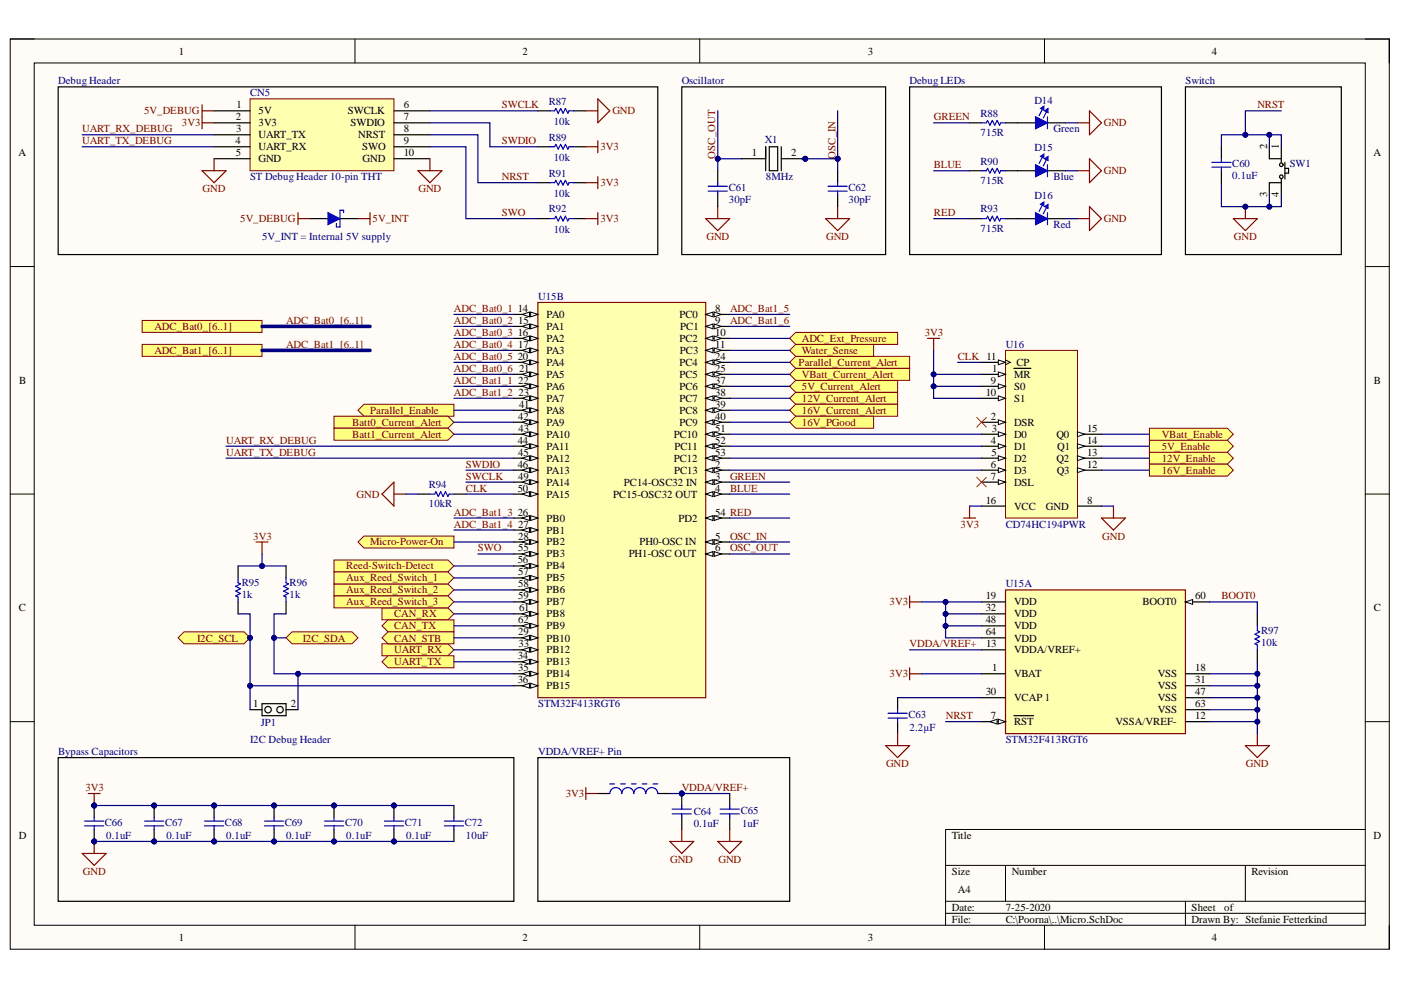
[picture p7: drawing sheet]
<svg xmlns="http://www.w3.org/2000/svg" width="297mm" height="210mm" viewBox="0 0 297 210" stroke-linecap="round" stroke-linejoin="round" font-family="sans-serif">
<defs><g id="words">
<g font-size="2.3">
<text x="37.9" y="11.6">1</text>
<text x="110.8" y="11.6">2</text>
<text x="184" y="11.6">3</text>
<text x="257" y="11.6">4</text>
<text x="50.2" y="23">1</text>
<text x="85.6" y="23">6</text>
<text x="50" y="25.5">2</text>
<text x="50.1" y="28">3</text>
<text x="54.8" y="24.2">5V</text>
<text x="54.8" y="26.8">3V3</text>
<text x="54.8" y="29.3">UART_TX</text>
<text x="73.8" y="24.2">SWCLK</text>
<text x="74.3" y="26.8">SWDIO</text>
<text x="76" y="29.3">NRST</text>
<text x="85.6" y="25.5">7</text>
<text x="85.6" y="28">8</text>
<text x="3.9" y="33.1">A</text>
<text x="49.9" y="30.6">4</text>
<text x="50" y="33.1">5</text>
<text x="54.8" y="31.9">UART_RX</text>
<text x="54.8" y="34.4">GND</text>
<text x="76.8" y="31.9">SWO</text>
<text x="76.9" y="34.4">GND</text>
<text x="85.6" y="30.6">9</text>
<text x="85.6" y="33.1">10</text>
<text x="159.4" y="33.1">1</text>
<text x="167.7" y="33.1">2</text>
<text x="268.6" y="31.6" transform="rotate(-90 268.6 31.6)">2</text>
<text x="271.2" y="31.6" transform="rotate(-90 271.2 31.6)">1</text>
<text x="291.2" y="33.1">A</text>
<text x="268.6" y="41.7" transform="rotate(-90 268.6 41.7)">3</text>
<text x="271.2" y="41.8" transform="rotate(-90 271.2 41.8)">4</text>
<text x="109.8" y="66.2">14</text>
<text x="109.8" y="71.2">16</text>
<text x="109.9" y="68.7">15</text>
<text x="115.9" y="67.4">PA0</text>
<text x="115.9" y="70">PA1</text>
<text x="144" y="67.4">PC0</text>
<text x="144.2" y="70">PC1</text>
<text x="151.7" y="66.2">8</text>
<text x="151.7" y="68.7">9</text>
<text x="151.7" y="71.2">10</text>
<text x="109.8" y="76.3">20</text>
<text x="109.9" y="73.8">17</text>
<text x="115.9" y="72.5">PA2</text>
<text x="115.9" y="75">PA3</text>
<text x="115.9" y="77.6">PA4</text>
<text x="144" y="72.5">PC2</text>
<text x="144" y="77.6">PC4</text>
<text x="144.1" y="75">PC3</text>
<text x="151.7" y="73.8">11</text>
<text x="151.7" y="76.3">24</text>
<text x="215.5" y="77.6">CP</text>
<text x="4.1" y="81.4">B</text>
<text x="109.9" y="81.4">22</text>
<text x="110" y="83.9">23</text>
<text x="110" y="78.8">21</text>
<text x="115.9" y="80.1">PA5</text>
<text x="115.9" y="82.6">PA6</text>
<text x="144" y="80.1">PC5</text>
<text x="144" y="82.6">PC6</text>
<text x="151.7" y="78.8">25</text>
<text x="151.7" y="81.4">37</text>
<text x="151.7" y="83.9">38</text>
<text x="209" y="83.9">10</text>
<text x="210.1" y="81.4">9</text>
<text x="210.4" y="78.8">1</text>
<text x="215" y="80.1">MR</text>
<text x="215" y="82.6">S0</text>
<text x="291.3" y="81.4">B</text>
<text x="109.9" y="89">42</text>
<text x="110" y="86.4">41</text>
<text x="115.9" y="85.2">PA7</text>
<text x="115.9" y="87.7">PA8</text>
<text x="144" y="85.2">PC7</text>
<text x="144" y="87.7">PC8</text>
<text x="151.7" y="86.4">39</text>
<text x="151.7" y="89">40</text>
<text x="210.1" y="89">2</text>
<text x="215" y="85.2">S1</text>
<text x="109.8" y="94.1">44</text>
<text x="110" y="91.5">43</text>
<text x="115.9" y="90.2">PA9</text>
<text x="115.9" y="92.8">PA10</text>
<text x="115.9" y="95.4">PA11</text>
<text x="142.9" y="92.8">PC10</text>
<text x="143" y="95.4">PC11</text>
<text x="144" y="90.2">PC9</text>
<text x="151.7" y="91.5">51</text>
<text x="151.7" y="94.1">52</text>
<text x="210.1" y="94.1">4</text>
<text x="210.3" y="91.5">3</text>
<text x="215" y="90.2">DSR</text>
<text x="215" y="92.8">D0</text>
<text x="215" y="95.4">D1</text>
<text x="224" y="92.8">Q0</text>
<text x="224.1" y="95.4">Q1</text>
<text x="230.5" y="94.1">14</text>
<text x="230.5" y="91.5">15</text>
<text x="109.8" y="99.2">46</text>
<text x="109.9" y="96.6">45</text>
<text x="109.9" y="101.7">49</text>
<text x="115.9" y="97.9">PA12</text>
<text x="115.9" y="100.4">PA13</text>
<text x="142.9" y="97.9">PC12</text>
<text x="142.9" y="100.4">PC13</text>
<text x="151.7" y="96.6">53</text>
<text x="151.7" y="99.2">2</text>
<text x="151.7" y="101.7">3</text>
<text x="210.1" y="99.2">6</text>
<text x="210.1" y="101.7">7</text>
<text x="210.2" y="96.6">5</text>
<text x="215" y="97.9">D2</text>
<text x="215" y="100.4">D3</text>
<text x="224" y="97.9">Q2</text>
<text x="224.1" y="100.4">Q3</text>
<text x="230.5" y="99.2">12</text>
<text x="230.5" y="96.6">13</text>
<text x="109.8" y="104.3">50</text>
<text x="115.9" y="103">PA14</text>
<text x="115.9" y="105.5">PA15</text>
<text x="130" y="105.5">PC15-OSC32 OUT</text>
<text x="132.3" y="103">PC14-OSC32 IN</text>
<text x="151.7" y="104.3">4</text>
<text x="209" y="106.8">16</text>
<text x="215" y="103">DSL</text>
<text x="230.5" y="106.8">8</text>
<text x="109.8" y="109.3">26</text>
<text x="109.9" y="111.9">27</text>
<text x="115.9" y="110.6">PB0</text>
<text x="115.9" y="113.1">PB1</text>
<text x="143.9" y="110.6">PD2</text>
<text x="151.7" y="109.3">54 RED</text>
<text x="215" y="108.1">VCC</text>
<text x="221.8" y="108.1">GND</text>
<text x="109.8" y="119.5">56</text>
<text x="109.9" y="114.4">28</text>
<text x="109.9" y="116.9">55</text>
<text x="115.9" y="115.7">PB2</text>
<text x="115.9" y="118.2">PB3</text>
<text x="133.3" y="118.2">PH1-OSC OUT</text>
<text x="135.6" y="115.7">PH0-OSC IN</text>
<text x="151.7" y="114.4">5</text>
<text x="151.7" y="116.9">6</text>
<text x="109.9" y="122">57</text>
<text x="109.9" y="124.5">58</text>
<text x="115.9" y="120.7">PB4</text>
<text x="115.9" y="123.3">PB5</text>
<text x="115.9" y="125.8">PB6</text>
<text x="4" y="129.6">C</text>
<text x="109.9" y="127.1">59</text>
<text x="110" y="129.6">61</text>
<text x="115.9" y="128.3">PB7</text>
<text x="115.9" y="130.9">PB8</text>
<text x="209" y="127.1">19</text>
<text x="209" y="129.6">32</text>
<text x="215" y="128.3">VDD</text>
<text x="215" y="130.9">VDD</text>
<text x="242.2" y="128.3">BOOT0</text>
<text x="253.4" y="127.1">60</text>
<text x="291.3" y="129.6">C</text>
<text x="109.9" y="132.1">62</text>
<text x="109.9" y="134.7">29</text>
<text x="110" y="137.3">33</text>
<text x="115.9" y="133.4">PB9</text>
<text x="115.9" y="136">PB10</text>
<text x="209" y="132.1">48</text>
<text x="209" y="134.7">64</text>
<text x="209.1" y="137.3">13</text>
<text x="215" y="133.4">VDD</text>
<text x="215" y="136">VDD</text>
<text x="109.8" y="139.8">34</text>
<text x="109.9" y="142.4">35</text>
<text x="115.9" y="138.6">PB12</text>
<text x="115.9" y="141.1">PB13</text>
<text x="115.9" y="143.6">PB14</text>
<text x="210.4" y="142.4">1</text>
<text x="215" y="138.6">VDDA/VREF+</text>
<text x="215" y="143.6">VBAT</text>
<text x="245.5" y="143.6">VSS</text>
<text x="253.4" y="142.4">18</text>
<text x="53.7" y="150">1</text>
<text x="61.7" y="150">2</text>
<text x="109.8" y="144.9">36</text>
<text x="115.9" y="146.2">PB15</text>
<text x="209" y="147.4">30</text>
<text x="215" y="148.7">VCAP 1</text>
<text x="245.5" y="146.2">VSS</text>
<text x="245.5" y="148.7">VSS</text>
<text x="253.4" y="144.9">31</text>
<text x="253.4" y="147.4">47</text>
<text x="253.4" y="150">63</text>
<text x="210.1" y="152.5">7</text>
<text x="215" y="153.8">RST</text>
<text x="236.5" y="153.8">VSSA/VREF-</text>
<text x="245.5" y="151.2">VSS</text>
<text x="253.4" y="152.5">12</text>
<text x="4" y="177.8">D</text>
<text x="201.8" y="177.8">Title</text>
<text x="291.2" y="177.8">D</text>
<text x="201.8" y="185.5">Size</text>
<text x="214.5" y="185.5">Number</text>
<text x="265.3" y="185.5">Revision</text>
<text x="203.1" y="189.3">A4</text>
<text x="201.8" y="193.1">Date:</text>
<text x="201.8" y="195.7">File:</text>
<text x="213.2" y="193.1">7-25-2020</text>
<text x="213.2" y="195.7">C:\Poorna\..\Micro.SchDoc</text>
<text x="252.6" y="193.1">Sheet</text>
<text x="252.6" y="195.7">Drawn By: Stefanie Fetterkind</text>
<text x="259.6" y="193.1">of</text>
<text x="37.9" y="199.5">1</text>
<text x="110.8" y="199.5">2</text>
<text x="184" y="199.5">3</text>
<text x="257" y="199.5">4</text>
</g>
<g font-size="2.3" fill="#000080">
<text x="12.3" y="17.9">Debug Header</text>
<text x="144.5" y="17.9">Oscillator</text>
<text x="192.8" y="17.9">Debug LEDs</text>
<text x="251.4" y="17.9">Switch</text>
<text x="53" y="20.4">CN5</text>
<text x="116.4" y="22.2">R87</text>
<text x="219.3" y="22">D14</text>
<text x="116.4" y="29.8">R89</text>
<text x="117.4" y="26.5">10k</text>
<text x="207.9" y="28.8">715R</text>
<text x="207.9" y="24.8">R88</text>
<text x="223.4" y="28">Green</text>
<text x="117.4" y="34.1">10k</text>
<text x="162.1" y="30.3">X1</text>
<text x="207.9" y="34.9">R90</text>
<text x="219.3" y="32.1">D15</text>
<text x="261.3" y="35.4">C60</text>
<text x="273.5" y="35.4">SW1</text>
<text x="53" y="38.2">ST Debug Header 10-pin THT</text>
<text x="116.4" y="37.4">R91</text>
<text x="117.4" y="41.7">10k</text>
<text x="154.5" y="40.5">C61</text>
<text x="162.4" y="38.2">8MHz</text>
<text x="179.9" y="40.5">C62</text>
<text x="207.9" y="38.9">715R</text>
<text x="223.4" y="38.2">Blue</text>
<text x="261.3" y="37.9">0.1uF</text>
<text x="116.4" y="45">R92</text>
<text x="154.5" y="43">30pF</text>
<text x="179.9" y="43">30pF</text>
<text x="207.9" y="45">R93</text>
<text x="219.3" y="42.2">D16</text>
<text x="55.6" y="50.9">5V_INT = Internal 5V supply</text>
<text x="117.4" y="49.4">10k</text>
<text x="207.9" y="49.1">715R</text>
<text x="223.4" y="48.3">Red</text>
<text x="114.1" y="63.6">U15B</text>
<text x="213.2" y="73.8">U16</text>
<text x="90.9" y="107.5">10kR</text>
<text x="90.9" y="103.5">R94</text>
<text x="213.2" y="111.9">CD74HC194PWR</text>
<text x="51.3" y="124.3">R95</text>
<text x="61.4" y="124.3">R96</text>
<text x="213.2" y="124.5">U15A</text>
<text x="51.3" y="126.8">1k</text>
<text x="61.4" y="126.8">1k</text>
<text x="267.4" y="137">10k</text>
<text x="267.4" y="134.4">R97</text>
<text x="114.1" y="150">STM32F413RGT6</text>
<text x="55.3" y="154">JP1</text>
<text x="192.6" y="152.2">C63</text>
<text x="192.8" y="155">2.2µF</text>
<text x="12.3" y="160.1">Bypass Capacitors</text>
<text x="53" y="157.6">I2C Debug Header</text>
<text x="114.1" y="160.1">VDDA/VREF+ Pin</text>
<text x="213.2" y="157.6">STM32F413RGT6</text>
<text x="147.1" y="172.8">C64</text>
<text x="157.1" y="172.5">C65</text>
<text x="22.2" y="175">C66</text>
<text x="22.5" y="177.8">0.1uF</text>
<text x="35" y="175">C67</text>
<text x="35.3" y="177.8">0.1uF</text>
<text x="47.7" y="175">C68</text>
<text x="48" y="177.8">0.1uF</text>
<text x="60.4" y="175">C69</text>
<text x="60.6" y="177.8">0.1uF</text>
<text x="73.2" y="175">C70</text>
<text x="73.4" y="177.8">0.1uF</text>
<text x="85.8" y="175">C71</text>
<text x="86.1" y="177.8">0.1uF</text>
<text x="98.5" y="175">C72</text>
<text x="98.8" y="177.8">10uF</text>
<text x="147.1" y="175.3">0.1uF</text>
<text x="157.3" y="175.3">1uF</text>
</g>
<g font-size="2.3" fill="#800000">
<text x="106.4" y="23">SWCLK</text>
<text x="266.6" y="23">NRST</text>
<text x="17.4" y="28">UART_RX_DEBUG</text>
<text x="30.5" y="24.2">5V_DEBUG</text>
<text x="38.6" y="26.8">3V3</text>
<text x="129.8" y="24.2">GND</text>
<text x="198" y="25.5">GREEN</text>
<text x="234" y="26.8">GND</text>
<text x="17.4" y="30.6">UART_TX_DEBUG</text>
<text x="106.4" y="30.6">SWDIO</text>
<text x="127.3" y="31.9">3V3</text>
<text x="151.7" y="33.6" transform="rotate(-90 151.7 33.6)">OSC_OUT</text>
<text x="177.1" y="33.6" transform="rotate(-90 177.1 33.6)">OSC_IN</text>
<text x="198" y="35.7">BLUE</text>
<text x="43" y="40.7">GND</text>
<text x="88.7" y="40.7">GND</text>
<text x="106.4" y="38.2">NRST</text>
<text x="127.3" y="39.5">3V3</text>
<text x="234" y="36.9">GND</text>
<text x="50.9" y="47.1">5V_DEBUG</text>
<text x="79" y="47.1">5V_INT</text>
<text x="106.4" y="45.8">SWO</text>
<text x="127.3" y="47.1">3V3</text>
<text x="198" y="45.8">RED</text>
<text x="234" y="47.1">GND</text>
<text x="149.8" y="50.9">GND</text>
<text x="175.2" y="50.9">GND</text>
<text x="261.6" y="50.9">GND</text>
<text x="32.7" y="70">ADC_Bat0_[6..1]</text>
<text x="60.6" y="68.7">ADC_Bat0_[6..1]</text>
<text x="96.3" y="66.2">ADC_Bat0_1</text>
<text x="96.3" y="68.7">ADC_Bat0_2</text>
<text x="96.3" y="71.2">ADC_Bat0_3</text>
<text x="154.8" y="66.2">ADC_Bat1_5</text>
<text x="154.8" y="68.7">ADC_Bat1_6</text>
<text x="196.1" y="71.2">3V3</text>
<text x="32.7" y="75">ADC_Bat1_[6..1]</text>
<text x="60.6" y="73.8">ADC_Bat1_[6..1]</text>
<text x="96.3" y="73.8">ADC_Bat0_4</text>
<text x="96.3" y="76.3">ADC_Bat0_5</text>
<text x="169.3" y="77.6">Parallel_Current_Alert</text>
<text x="170" y="72.5">ADC_Ext_Pressure</text>
<text x="170" y="75">Water_Sense</text>
<text x="203.1" y="76.3">CLK 11</text>
<text x="96.3" y="78.8">ADC_Bat0_6</text>
<text x="96.3" y="81.4">ADC_Bat1_1</text>
<text x="96.3" y="83.9">ADC_Bat1_2</text>
<text x="170" y="82.6">5V_Current_Alert</text>
<text x="170" y="80.1">VBatt_Current_Alert</text>
<text x="78.5" y="87.7">Parallel_Enable</text>
<text x="170" y="85.2">12V_Current_Alert</text>
<text x="170" y="87.7">16V_Current_Alert</text>
<text x="48" y="94.1">UART_RX_DEBUG</text>
<text x="74.7" y="90.2">Batt0_Current_Alert</text>
<text x="74.7" y="92.8">Batt1_Current_Alert</text>
<text x="170" y="90.2">16V_PGood</text>
<text x="246.3" y="95.4">5V_Enable</text>
<text x="246.3" y="92.8">VBatt_Enable</text>
<text x="48" y="96.6">UART_TX_DEBUG</text>
<text x="98.8" y="99.2">SWDIO</text>
<text x="98.8" y="101.7">SWCLK</text>
<text x="154.8" y="101.7">GREEN</text>
<text x="246.3" y="97.9">12V_Enable</text>
<text x="246.3" y="100.4">16V_Enable</text>
<text x="75.6" y="105.5">GND</text>
<text x="98.8" y="104.3">CLK</text>
<text x="154.8" y="104.3">BLUE</text>
<text x="96.3" y="109.3">ADC_Bat1_3</text>
<text x="96.3" y="111.9">ADC_Bat1_4</text>
<text x="203.7" y="111.9">3V3</text>
<text x="53.7" y="114.4">3V3</text>
<text x="78.5" y="115.7">Micro-Power-On</text>
<text x="101.3" y="116.9">SWO</text>
<text x="154.8" y="114.4">OSC_IN</text>
<text x="154.8" y="116.9">OSC_OUT</text>
<text x="233.7" y="114.4">GND</text>
<text x="73.4" y="120.7">Reed-Switch-Detect</text>
<text x="73.4" y="125.8">Aux_Reed_Switch_2</text>
<text x="73.4" y="123.3">Aux_Reed_Switch_1</text>
<text x="73.4" y="128.3">Aux_Reed_Switch_3</text>
<text x="83.6" y="130.9">CAN_RX</text>
<text x="188.6" y="128.3">3V3</text>
<text x="259" y="127.1">BOOT0</text>
<text x="41.8" y="136">I2C_SCL</text>
<text x="64.2" y="136">I2C_SDA</text>
<text x="83.6" y="133.4">CAN_TX</text>
<text x="83.6" y="136">CAN_STB</text>
<text x="192.8" y="137.3">VDDA/VREF+</text>
<text x="83.6" y="138.6">UART_RX</text>
<text x="83.6" y="141.1">UART_TX</text>
<text x="188.6" y="143.6">3V3</text>
<text x="200.5" y="152.5">NRST</text>
<text x="18.1" y="167.7">3V3</text>
<text x="144.5" y="167.7">VDDA/VREF+</text>
<text x="187.9" y="162.6">GND</text>
<text x="264.1" y="162.6">GND</text>
<text x="119.9" y="169">3V3</text>
<text x="17.6" y="185.5">GND</text>
<text x="142.1" y="183">GND</text>
<text x="152.3" y="183">GND</text>
</g>
</g></defs>
<path d="M2.2 8.3h292.4v193h-292.4z" fill-rule="evenodd" fill="#fffcf8"/>
<path d="M2.2 8.3h292.4v193h-292.4z" fill="none" stroke="#000" stroke-width=".21"/>
<path d="M7.3 13.4h282.2v182.8h-282.2z" fill-rule="evenodd" fill="#fffcf8"/>
<g fill="none" stroke="#000" stroke-width=".21">
<path d="M2.2 8.3h5.1M7.3 13.4h282.2v182.8h-282.2zM75.3 8.3v5M148.4 8.3v5M221.5 8.3v5.1M289.5 8.3h5.1v5.1M2.2 56.5h5.1M289.5 56.5h5.1M2.2 104.8h5.1M289.5 104.8h5.1M2.2 153h5.1M289.5 153h5.1"/>
<path d="M289.5 175.9h-89v20.3M75.3 196.2v5.1M148.4 196.2v5.1M200.5 183.5h89M200.5 191.1h89M200.5 193.6h89M213.2 183.5v7.6M221.5 196.2v5.1M251.3 191.1v5.1M264 183.5v7.6M294.6 196.2v5.1"/>
</g>
<path d="M114 64.1h35.6v83.8h-35.6z" fill-rule="evenodd" fill="#ffffb0"/>
<path d="M114 64.1h35.6v83.8h-35.6z" fill="none" stroke="#800000" stroke-width=".25"/>
<path d="M149.6 66.7h5.1" fill="none" stroke="#000" stroke-width=".25"/>
<path d="M149.6 66.7l1.6-.5v1z" fill="#f8fcff"/>
<path d="M149.6 66.7l1.6-.5v1z" fill="none" stroke="#000" stroke-width=".21"/>
<path d="M151.4 66.2l1.5 .5-1.5 .5z" fill="#f8fcff"/>
<path d="M151.4 66.2l1.5 .5-1.5 .5z" fill="none" stroke="#000" stroke-width=".21"/>
<path d="M149.6 69.2h5.1" fill="none" stroke="#000" stroke-width=".25"/>
<path d="M149.6 69.2l1.6-.5v1z" fill="#f8fcff"/>
<path d="M149.6 69.2l1.6-.5v1z" fill="none" stroke="#000" stroke-width=".21"/>
<path d="M151.4 68.7l1.5 .5-1.5 .5z" fill="#f8fcff"/>
<path d="M151.4 68.7l1.5 .5-1.5 .5z" fill="none" stroke="#000" stroke-width=".21"/>
<path d="M149.6 71.7h5.1" fill="none" stroke="#000" stroke-width=".25"/>
<path d="M149.6 71.7l1.6-.5v1.1z" fill="#f8fcff"/>
<path d="M149.6 71.7l1.6-.5v1.1z" fill="none" stroke="#000" stroke-width=".21"/>
<path d="M151.4 71.2l1.5 .5-1.5 .6z" fill="#f8fcff"/>
<path d="M151.4 71.2l1.5 .5-1.5 .6z" fill="none" stroke="#000" stroke-width=".21"/>
<path d="M149.6 74.3h5.1" fill="none" stroke="#000" stroke-width=".25"/>
<path d="M149.6 74.3l1.6-.5v1z" fill="#f8fcff"/>
<path d="M149.6 74.3l1.6-.5v1z" fill="none" stroke="#000" stroke-width=".21"/>
<path d="M151.4 73.8l1.5 .5-1.5 .5z" fill="#f8fcff"/>
<path d="M151.4 73.8l1.5 .5-1.5 .5z" fill="none" stroke="#000" stroke-width=".21"/>
<path d="M149.6 76.8h5.1" fill="none" stroke="#000" stroke-width=".25"/>
<path d="M149.6 76.8l1.6-.5v1z" fill="#f8fcff"/>
<path d="M149.6 76.8l1.6-.5v1z" fill="none" stroke="#000" stroke-width=".21"/>
<path d="M151.4 76.3l1.5 .5-1.5 .5z" fill="#f8fcff"/>
<path d="M151.4 76.3l1.5 .5-1.5 .5z" fill="none" stroke="#000" stroke-width=".21"/>
<path d="M149.6 79.4h5.1" fill="none" stroke="#000" stroke-width=".25"/>
<path d="M149.6 79.4l1.6-.5v1z" fill="#f8fcff"/>
<path d="M149.6 79.4l1.6-.5v1z" fill="none" stroke="#000" stroke-width=".21"/>
<path d="M151.4 78.9l1.5 .5-1.5 .5z" fill="#f8fcff"/>
<path d="M151.4 78.9l1.5 .5-1.5 .5z" fill="none" stroke="#000" stroke-width=".21"/>
<path d="M149.6 81.9h5.1" fill="none" stroke="#000" stroke-width=".25"/>
<path d="M149.6 81.9l1.6-.5v1z" fill="#f8fcff"/>
<path d="M149.6 81.9l1.6-.5v1z" fill="none" stroke="#000" stroke-width=".21"/>
<path d="M151.4 81.4l1.5 .5-1.5 .5z" fill="#f8fcff"/>
<path d="M151.4 81.4l1.5 .5-1.5 .5z" fill="none" stroke="#000" stroke-width=".21"/>
<path d="M149.6 84.4h5.1" fill="none" stroke="#000" stroke-width=".25"/>
<path d="M149.6 84.4l1.6-.5v1.1z" fill="#f8fcff"/>
<path d="M149.6 84.4l1.6-.5v1.1z" fill="none" stroke="#000" stroke-width=".21"/>
<path d="M151.4 83.9l1.5 .5-1.5 .6z" fill="#f8fcff"/>
<path d="M151.4 83.9l1.5 .5-1.5 .6z" fill="none" stroke="#000" stroke-width=".21"/>
<path d="M149.6 87h5.1" fill="none" stroke="#000" stroke-width=".25"/>
<path d="M149.6 87l1.6-.5v1z" fill="#f8fcff"/>
<path d="M149.6 87l1.6-.5v1z" fill="none" stroke="#000" stroke-width=".21"/>
<path d="M151.4 86.5l1.5 .5-1.5 .5z" fill="#f8fcff"/>
<path d="M151.4 86.5l1.5 .5-1.5 .5z" fill="none" stroke="#000" stroke-width=".21"/>
<path d="M149.6 89.5h5.1" fill="none" stroke="#000" stroke-width=".25"/>
<path d="M149.6 89.5l1.6-.5v1z" fill="#f8fcff"/>
<path d="M149.6 89.5l1.6-.5v1z" fill="none" stroke="#000" stroke-width=".21"/>
<path d="M151.4 89l1.5 .5-1.5 .5z" fill="#f8fcff"/>
<path d="M151.4 89l1.5 .5-1.5 .5z" fill="none" stroke="#000" stroke-width=".21"/>
<path d="M149.6 92.1h5.1" fill="none" stroke="#000" stroke-width=".25"/>
<path d="M149.6 92.1l1.6-.5v1z" fill="#f8fcff"/>
<path d="M149.6 92.1l1.6-.5v1z" fill="none" stroke="#000" stroke-width=".21"/>
<path d="M151.4 91.6l1.5 .5-1.5 .5z" fill="#f8fcff"/>
<path d="M151.4 91.6l1.5 .5-1.5 .5z" fill="none" stroke="#000" stroke-width=".21"/>
<path d="M149.6 94.6h5.1" fill="none" stroke="#000" stroke-width=".25"/>
<path d="M149.6 94.6l1.6-.5v1z" fill="#f8fcff"/>
<path d="M149.6 94.6l1.6-.5v1z" fill="none" stroke="#000" stroke-width=".21"/>
<path d="M151.4 94.1l1.5 .5-1.5 .5z" fill="#f8fcff"/>
<path d="M151.4 94.1l1.5 .5-1.5 .5z" fill="none" stroke="#000" stroke-width=".21"/>
<path d="M149.6 97.1h5.1" fill="none" stroke="#000" stroke-width=".25"/>
<path d="M149.6 97.1l1.6-.5v1.1z" fill="#f8fcff"/>
<path d="M149.6 97.1l1.6-.5v1.1z" fill="none" stroke="#000" stroke-width=".21"/>
<path d="M151.4 96.6l1.5 .5-1.5 .6z" fill="#f8fcff"/>
<path d="M151.4 96.6l1.5 .5-1.5 .6z" fill="none" stroke="#000" stroke-width=".21"/>
<path d="M149.6 99.7h5.1" fill="none" stroke="#000" stroke-width=".25"/>
<path d="M149.6 99.7l1.6-.5v1z" fill="#f8fcff"/>
<path d="M149.6 99.7l1.6-.5v1z" fill="none" stroke="#000" stroke-width=".21"/>
<path d="M151.4 99.2l1.5 .5-1.5 .5z" fill="#f8fcff"/>
<path d="M151.4 99.2l1.5 .5-1.5 .5z" fill="none" stroke="#000" stroke-width=".21"/>
<path d="M149.6 102.2h5.1" fill="none" stroke="#000" stroke-width=".25"/>
<path d="M149.6 102.2l1.6-.5v1z" fill="#f8fcff"/>
<path d="M149.6 102.2l1.6-.5v1z" fill="none" stroke="#000" stroke-width=".21"/>
<path d="M151.4 101.7l1.5 .5-1.5 .5z" fill="#f8fcff"/>
<path d="M151.4 101.7l1.5 .5-1.5 .5z" fill="none" stroke="#000" stroke-width=".21"/>
<path d="M149.6 104.8h5.1" fill="none" stroke="#000" stroke-width=".25"/>
<path d="M149.6 104.8l1.6-.5v1z" fill="#f8fcff"/>
<path d="M149.6 104.8l1.6-.5v1z" fill="none" stroke="#000" stroke-width=".21"/>
<path d="M151.4 104.3l1.5 .5-1.5 .5z" fill="#f8fcff"/>
<path d="M151.4 104.3l1.5 .5-1.5 .5z" fill="none" stroke="#000" stroke-width=".21"/>
<path d="M149.6 114.9h5.1" fill="none" stroke="#000" stroke-width=".25"/>
<path d="M149.6 114.9l1.6-.5v1z" fill="#f8fcff"/>
<path d="M149.6 114.9l1.6-.5v1z" fill="none" stroke="#000" stroke-width=".21"/>
<path d="M151.4 114.4l1.5 .5-1.5 .5z" fill="#f8fcff"/>
<path d="M151.4 114.4l1.5 .5-1.5 .5z" fill="none" stroke="#000" stroke-width=".21"/>
<path d="M149.6 117.5h5.1" fill="none" stroke="#000" stroke-width=".25"/>
<path d="M149.6 117.5l1.6-.5v1z" fill="#f8fcff"/>
<path d="M149.6 117.5l1.6-.5v1z" fill="none" stroke="#000" stroke-width=".21"/>
<path d="M151.4 117l1.5 .5-1.5 .5z" fill="#f8fcff"/>
<path d="M151.4 117l1.5 .5-1.5 .5z" fill="none" stroke="#000" stroke-width=".21"/>
<path d="M109 66.7h5" fill="none" stroke="#000" stroke-width=".25"/>
<path d="M112.5 66.2l1.5 .5-1.5 .5z" fill="#f8fcff"/>
<path d="M112.5 66.2l1.5 .5-1.5 .5z" fill="none" stroke="#000" stroke-width=".21"/>
<path d="M110.7 66.7l1.6-.5v1z" fill="#f8fcff"/>
<path d="M110.7 66.7l1.6-.5v1z" fill="none" stroke="#000" stroke-width=".21"/>
<path d="M109 69.2h5" fill="none" stroke="#000" stroke-width=".25"/>
<path d="M112.5 68.7l1.5 .5-1.5 .5z" fill="#f8fcff"/>
<path d="M112.5 68.7l1.5 .5-1.5 .5z" fill="none" stroke="#000" stroke-width=".21"/>
<path d="M110.7 69.2l1.6-.5v1z" fill="#f8fcff"/>
<path d="M110.7 69.2l1.6-.5v1z" fill="none" stroke="#000" stroke-width=".21"/>
<path d="M109 71.7h5" fill="none" stroke="#000" stroke-width=".25"/>
<path d="M112.5 71.2l1.5 .5-1.5 .6z" fill="#f8fcff"/>
<path d="M112.5 71.2l1.5 .5-1.5 .6z" fill="none" stroke="#000" stroke-width=".21"/>
<path d="M110.7 71.7l1.6-.5v1.1z" fill="#f8fcff"/>
<path d="M110.7 71.7l1.6-.5v1.1z" fill="none" stroke="#000" stroke-width=".21"/>
<path d="M109 74.3h5" fill="none" stroke="#000" stroke-width=".25"/>
<path d="M112.5 73.8l1.5 .5-1.5 .5z" fill="#f8fcff"/>
<path d="M112.5 73.8l1.5 .5-1.5 .5z" fill="none" stroke="#000" stroke-width=".21"/>
<path d="M110.7 74.3l1.6-.5v1z" fill="#f8fcff"/>
<path d="M110.7 74.3l1.6-.5v1z" fill="none" stroke="#000" stroke-width=".21"/>
<path d="M109 76.8h5" fill="none" stroke="#000" stroke-width=".25"/>
<path d="M112.5 76.3l1.5 .5-1.5 .5z" fill="#f8fcff"/>
<path d="M112.5 76.3l1.5 .5-1.5 .5z" fill="none" stroke="#000" stroke-width=".21"/>
<path d="M110.7 76.8l1.6-.5v1z" fill="#f8fcff"/>
<path d="M110.7 76.8l1.6-.5v1z" fill="none" stroke="#000" stroke-width=".21"/>
<path d="M109 79.4h5" fill="none" stroke="#000" stroke-width=".25"/>
<path d="M112.5 78.9l1.5 .5-1.5 .5z" fill="#f8fcff"/>
<path d="M112.5 78.9l1.5 .5-1.5 .5z" fill="none" stroke="#000" stroke-width=".21"/>
<path d="M110.7 79.4l1.6-.5v1z" fill="#f8fcff"/>
<path d="M110.7 79.4l1.6-.5v1z" fill="none" stroke="#000" stroke-width=".21"/>
<path d="M109 81.9h5" fill="none" stroke="#000" stroke-width=".25"/>
<path d="M112.5 81.4l1.5 .5-1.5 .5z" fill="#f8fcff"/>
<path d="M112.5 81.4l1.5 .5-1.5 .5z" fill="none" stroke="#000" stroke-width=".21"/>
<path d="M110.7 81.9l1.6-.5v1z" fill="#f8fcff"/>
<path d="M110.7 81.9l1.6-.5v1z" fill="none" stroke="#000" stroke-width=".21"/>
<path d="M109 84.4h5" fill="none" stroke="#000" stroke-width=".25"/>
<path d="M112.5 83.9l1.5 .5-1.5 .6z" fill="#f8fcff"/>
<path d="M112.5 83.9l1.5 .5-1.5 .6z" fill="none" stroke="#000" stroke-width=".21"/>
<path d="M110.7 84.4l1.6-.5v1.1z" fill="#f8fcff"/>
<path d="M110.7 84.4l1.6-.5v1.1z" fill="none" stroke="#000" stroke-width=".21"/>
<path d="M109 87h5" fill="none" stroke="#000" stroke-width=".25"/>
<path d="M112.5 86.5l1.5 .5-1.5 .5z" fill="#f8fcff"/>
<path d="M112.5 86.5l1.5 .5-1.5 .5z" fill="none" stroke="#000" stroke-width=".21"/>
<path d="M110.7 87l1.6-.5v1z" fill="#f8fcff"/>
<path d="M110.7 87l1.6-.5v1z" fill="none" stroke="#000" stroke-width=".21"/>
<path d="M109 89.5h5" fill="none" stroke="#000" stroke-width=".25"/>
<path d="M112.5 89l1.5 .5-1.5 .5z" fill="#f8fcff"/>
<path d="M112.5 89l1.5 .5-1.5 .5z" fill="none" stroke="#000" stroke-width=".21"/>
<path d="M110.7 89.5l1.6-.5v1z" fill="#f8fcff"/>
<path d="M110.7 89.5l1.6-.5v1z" fill="none" stroke="#000" stroke-width=".21"/>
<path d="M109 92.1h5" fill="none" stroke="#000" stroke-width=".25"/>
<path d="M112.5 91.6l1.5 .5-1.5 .5z" fill="#f8fcff"/>
<path d="M112.5 91.6l1.5 .5-1.5 .5z" fill="none" stroke="#000" stroke-width=".21"/>
<path d="M110.7 92.1l1.6-.5v1z" fill="#f8fcff"/>
<path d="M110.7 92.1l1.6-.5v1z" fill="none" stroke="#000" stroke-width=".21"/>
<path d="M109 94.6h5" fill="none" stroke="#000" stroke-width=".25"/>
<path d="M112.5 94.1l1.5 .5-1.5 .5z" fill="#f8fcff"/>
<path d="M112.5 94.1l1.5 .5-1.5 .5z" fill="none" stroke="#000" stroke-width=".21"/>
<path d="M110.7 94.6l1.6-.5v1z" fill="#f8fcff"/>
<path d="M110.7 94.6l1.6-.5v1z" fill="none" stroke="#000" stroke-width=".21"/>
<path d="M109 97.1h5" fill="none" stroke="#000" stroke-width=".25"/>
<path d="M112.5 96.6l1.5 .5-1.5 .6z" fill="#f8fcff"/>
<path d="M112.5 96.6l1.5 .5-1.5 .6z" fill="none" stroke="#000" stroke-width=".21"/>
<path d="M110.7 97.1l1.6-.5v1.1z" fill="#f8fcff"/>
<path d="M110.7 97.1l1.6-.5v1.1z" fill="none" stroke="#000" stroke-width=".21"/>
<path d="M109 99.7h5" fill="none" stroke="#000" stroke-width=".25"/>
<path d="M112.5 99.2l1.5 .5-1.5 .5z" fill="#f8fcff"/>
<path d="M112.5 99.2l1.5 .5-1.5 .5z" fill="none" stroke="#000" stroke-width=".21"/>
<path d="M110.7 99.7l1.6-.5v1z" fill="#f8fcff"/>
<path d="M110.7 99.7l1.6-.5v1z" fill="none" stroke="#000" stroke-width=".21"/>
<path d="M109 102.2h5" fill="none" stroke="#000" stroke-width=".25"/>
<path d="M112.5 101.7l1.5 .5-1.5 .5z" fill="#f8fcff"/>
<path d="M112.5 101.7l1.5 .5-1.5 .5z" fill="none" stroke="#000" stroke-width=".21"/>
<path d="M110.7 102.2l1.6-.5v1z" fill="#f8fcff"/>
<path d="M110.7 102.2l1.6-.5v1z" fill="none" stroke="#000" stroke-width=".21"/>
<path d="M109 104.8h5" fill="none" stroke="#000" stroke-width=".25"/>
<path d="M112.5 104.3l1.5 .5-1.5 .5z" fill="#f8fcff"/>
<path d="M112.5 104.3l1.5 .5-1.5 .5z" fill="none" stroke="#000" stroke-width=".21"/>
<path d="M110.7 104.8l1.6-.5v1z" fill="#f8fcff"/>
<path d="M110.7 104.8l1.6-.5v1z" fill="none" stroke="#000" stroke-width=".21"/>
<path d="M149.6 109.8h5.1" fill="none" stroke="#000" stroke-width=".25"/>
<path d="M149.6 109.8l1.6-.5v1.1z" fill="#f8fcff"/>
<path d="M149.6 109.8l1.6-.5v1.1z" fill="none" stroke="#000" stroke-width=".21"/>
<path d="M151.4 109.3l1.5 .5-1.5 .6z" fill="#f8fcff"/>
<path d="M151.4 109.3l1.5 .5-1.5 .6z" fill="none" stroke="#000" stroke-width=".21"/>
<path d="M109 109.8h5" fill="none" stroke="#000" stroke-width=".25"/>
<path d="M112.5 109.3l1.5 .5-1.5 .6z" fill="#f8fcff"/>
<path d="M112.5 109.3l1.5 .5-1.5 .6z" fill="none" stroke="#000" stroke-width=".21"/>
<path d="M110.7 109.8l1.6-.5v1.1z" fill="#f8fcff"/>
<path d="M110.7 109.8l1.6-.5v1.1z" fill="none" stroke="#000" stroke-width=".21"/>
<path d="M109 112.4h5" fill="none" stroke="#000" stroke-width=".25"/>
<path d="M112.5 111.9l1.5 .5-1.5 .5z" fill="#f8fcff"/>
<path d="M112.5 111.9l1.5 .5-1.5 .5z" fill="none" stroke="#000" stroke-width=".21"/>
<path d="M110.7 112.4l1.6-.5v1z" fill="#f8fcff"/>
<path d="M110.7 112.4l1.6-.5v1z" fill="none" stroke="#000" stroke-width=".21"/>
<path d="M109 114.9h5" fill="none" stroke="#000" stroke-width=".25"/>
<path d="M112.5 114.4l1.5 .5-1.5 .5z" fill="#f8fcff"/>
<path d="M112.5 114.4l1.5 .5-1.5 .5z" fill="none" stroke="#000" stroke-width=".21"/>
<path d="M110.7 114.9l1.6-.5v1z" fill="#f8fcff"/>
<path d="M110.7 114.9l1.6-.5v1z" fill="none" stroke="#000" stroke-width=".21"/>
<path d="M109 117.5h5" fill="none" stroke="#000" stroke-width=".25"/>
<path d="M112.5 117l1.5 .5-1.5 .5z" fill="#f8fcff"/>
<path d="M112.5 117l1.5 .5-1.5 .5z" fill="none" stroke="#000" stroke-width=".21"/>
<path d="M110.7 117.5l1.6-.5v1z" fill="#f8fcff"/>
<path d="M110.7 117.5l1.6-.5v1z" fill="none" stroke="#000" stroke-width=".21"/>
<path d="M109 120h5" fill="none" stroke="#000" stroke-width=".25"/>
<path d="M112.5 119.5l1.5 .5-1.5 .5z" fill="#f8fcff"/>
<path d="M112.5 119.5l1.5 .5-1.5 .5z" fill="none" stroke="#000" stroke-width=".21"/>
<path d="M110.7 120l1.6-.5v1z" fill="#f8fcff"/>
<path d="M110.7 120l1.6-.5v1z" fill="none" stroke="#000" stroke-width=".21"/>
<path d="M109 122.5h5" fill="none" stroke="#000" stroke-width=".25"/>
<path d="M112.5 122l1.5 .5-1.5 .5z" fill="#f8fcff"/>
<path d="M112.5 122l1.5 .5-1.5 .5z" fill="none" stroke="#000" stroke-width=".21"/>
<path d="M110.7 122.5l1.6-.5v1z" fill="#f8fcff"/>
<path d="M110.7 122.5l1.6-.5v1z" fill="none" stroke="#000" stroke-width=".21"/>
<path d="M109 125.1h5" fill="none" stroke="#000" stroke-width=".25"/>
<path d="M112.5 124.6l1.5 .5-1.5 .5z" fill="#f8fcff"/>
<path d="M112.5 124.6l1.5 .5-1.5 .5z" fill="none" stroke="#000" stroke-width=".21"/>
<path d="M110.7 125.1l1.6-.5v1z" fill="#f8fcff"/>
<path d="M110.7 125.1l1.6-.5v1z" fill="none" stroke="#000" stroke-width=".21"/>
<path d="M109 127.6h5" fill="none" stroke="#000" stroke-width=".25"/>
<path d="M112.5 127.1l1.5 .5-1.5 .5z" fill="#f8fcff"/>
<path d="M112.5 127.1l1.5 .5-1.5 .5z" fill="none" stroke="#000" stroke-width=".21"/>
<path d="M110.7 127.6l1.6-.5v1z" fill="#f8fcff"/>
<path d="M110.7 127.6l1.6-.5v1z" fill="none" stroke="#000" stroke-width=".21"/>
<path d="M109 130.2h5" fill="none" stroke="#000" stroke-width=".25"/>
<path d="M112.5 129.6l1.5 .6-1.5 .5z" fill="#f8fcff"/>
<path d="M112.5 129.6l1.5 .6-1.5 .5z" fill="none" stroke="#000" stroke-width=".21"/>
<path d="M110.7 130.2l1.6-.6v1.1z" fill="#f8fcff"/>
<path d="M110.7 130.2l1.6-.6v1.1z" fill="none" stroke="#000" stroke-width=".21"/>
<path d="M109 132.7h5" fill="none" stroke="#000" stroke-width=".25"/>
<path d="M112.5 132.2l1.5 .5-1.5 .5z" fill="#f8fcff"/>
<path d="M112.5 132.2l1.5 .5-1.5 .5z" fill="none" stroke="#000" stroke-width=".21"/>
<path d="M110.7 132.7l1.6-.5v1z" fill="#f8fcff"/>
<path d="M110.7 132.7l1.6-.5v1z" fill="none" stroke="#000" stroke-width=".21"/>
<path d="M109 135.2h5" fill="none" stroke="#000" stroke-width=".25"/>
<path d="M112.5 134.7l1.5 .5-1.5 .5z" fill="#f8fcff"/>
<path d="M112.5 134.7l1.5 .5-1.5 .5z" fill="none" stroke="#000" stroke-width=".21"/>
<path d="M110.7 135.2l1.6-.5v1z" fill="#f8fcff"/>
<path d="M110.7 135.2l1.6-.5v1z" fill="none" stroke="#000" stroke-width=".21"/>
<path d="M109 137.8h5" fill="none" stroke="#000" stroke-width=".25"/>
<path d="M112.5 137.3l1.5 .5-1.5 .5z" fill="#f8fcff"/>
<path d="M112.5 137.3l1.5 .5-1.5 .5z" fill="none" stroke="#000" stroke-width=".21"/>
<path d="M110.7 137.8l1.6-.5v1z" fill="#f8fcff"/>
<path d="M110.7 137.8l1.6-.5v1z" fill="none" stroke="#000" stroke-width=".21"/>
<path d="M109 140.3h5" fill="none" stroke="#000" stroke-width=".25"/>
<path d="M112.5 139.8l1.5 .5-1.5 .5z" fill="#f8fcff"/>
<path d="M112.5 139.8l1.5 .5-1.5 .5z" fill="none" stroke="#000" stroke-width=".21"/>
<path d="M110.7 140.3l1.6-.5v1z" fill="#f8fcff"/>
<path d="M110.7 140.3l1.6-.5v1z" fill="none" stroke="#000" stroke-width=".21"/>
<path d="M109 142.9h5" fill="none" stroke="#000" stroke-width=".25"/>
<path d="M112.5 142.3l1.5 .6-1.5 .5z" fill="#f8fcff"/>
<path d="M112.5 142.3l1.5 .6-1.5 .5z" fill="none" stroke="#000" stroke-width=".21"/>
<path d="M110.7 142.9l1.6-.6v1.1z" fill="#f8fcff"/>
<path d="M110.7 142.9l1.6-.6v1.1z" fill="none" stroke="#000" stroke-width=".21"/>
<path d="M109 145.4h5" fill="none" stroke="#000" stroke-width=".25"/>
<path d="M112.5 144.9l1.5 .5-1.5 .5z" fill="#f8fcff"/>
<path d="M112.5 144.9l1.5 .5-1.5 .5z" fill="none" stroke="#000" stroke-width=".21"/>
<path d="M110.7 145.4l1.6-.5v1z" fill="#f8fcff"/>
<path d="M110.7 145.4l1.6-.5v1z" fill="none" stroke="#000" stroke-width=".21"/>
<path d="M213.2 125.1h38.1v30.5h-38.1z" fill-rule="evenodd" fill="#ffffb0"/>
<path d="M213.2 125.1h38.1v30.5h-38.1z" fill="none" stroke="#800000" stroke-width=".25"/>
<path d="M208.1 127.6h5.1M208.1 130.2h5.1M208.1 132.7h5.1M208.1 135.2h5.1M208.1 137.8h5.1M251.3 127.6h5.1" fill="none" stroke="#000" stroke-width=".25"/>
<path d="M251.3 127.6l1.6-.5v1z" fill="#f8fcff"/>
<path d="M251.3 127.6l1.6-.5v1z" fill="none" stroke="#000" stroke-width=".21"/>
<path d="M208.1 142.9h5.1M208.1 147.9h5.1M208.1 153h5.1M251.3 142.9h5.1M251.3 147.9h5.1M251.3 145.4h5.1M251.3 150.5h5.1M251.3 153h5.1" fill="none" stroke="#000" stroke-width=".25"/>
<path d="M211.7 152.5l1.5 .5-1.5 .5z" fill="#f8fcff"/>
<path d="M211.7 152.5l1.5 .5-1.5 .5z" fill="none" stroke="#000" stroke-width=".21"/>
<path d="M209.9 153l1.5-.5v1z" fill="#f8fcff"/>
<path d="M209.9 153l1.5-.5v1z" fill="none" stroke="#000" stroke-width=".21"/>
<path d="M215 151.7h4.1" fill="none" stroke="#000" stroke-width=".25"/>
<path d="M192.9 126.3v2.6M192.9 127.6h2.5M264 158.1h5.1l-2.5 2.5zM266.6 155.6v2.5" fill="none" stroke="#800000" stroke-width=".25"/>
<path d="M53 21h30.5v15.2h-30.5z" fill-rule="evenodd" fill="#ffffb0"/>
<path d="M53 21h30.5v15.2h-30.5z" fill="none" stroke="#800000" stroke-width=".21"/>
<g fill="none" stroke="#000" stroke-width=".25">
<path d="M45.4 23.5h7.6M45.4 26h7.6M45.4 28.6h7.6M45.4 31.1h7.6M45.4 33.7h7.6M83.5 23.5h7.7M83.5 26h7.7M83.5 28.6h7.7M83.5 31.1h7.7M83.5 33.7h7.7M114 23.5h2.6M114 31.1h2.6"/>
<path d="M114 38.7h2.6M121.7 23.5h2.5M121.7 31.1h2.5M121.7 38.7h2.5M65.7 46.4h3.8M72.1 46.4h3.8M114 46.4h2.6M121.7 46.4h2.5"/>
</g>
<g fill="none" stroke="#800000" stroke-width=".25">
<path d="M42.8 24.8v2.5M42.8 26h2.6M42.8 36.2h5.1l-2.5 2.5zM45.4 33.7v2.5M88.6 36.2h5.1l-2.5 2.5zM91.2 33.7v2.5M124.2 31.1h2.5M124.2 38.7h2.5M124.2 23.5h2.5M126.7 21l2.6 2.5-2.6 2.5zM126.7 29.9v2.5M126.7 37.5v2.5"/>
<path d="M124.2 46.4h2.5M126.7 45.1v2.5"/>
</g>
<path d="M116.6 31.1h1l.2-.5 .6 1 .5-1 .5 1 .5-1 .5 1 .2-.5h1.1M116.6 38.7h1l.2-.5 .6 1 .5-1 .5 1 .5-1 .5 1 .2-.5h1.1M116.6 23.5h1l.2-.5 .6 1 .5-1 .5 1 .5-1 .5 1 .2-.5h1.1M116.6 46.4h1l.2-.6 .6 1.1 .5-1.1 .5 1.1 .5-1.1 .5 1.1 .2-.5h1.1" fill="none" stroke="#00f" stroke-width=".25"/>
<path d="M69.5 45.1l2.6 1.3-2.6 1.2z" fill="#00f"/>
<path d="M69.5 45.1l2.6 1.3-2.6 1.2zM72.9 45.1v-.5h-.8v3.5h-.8v-.7M129.3 168.2a1.27 1.27 0 0 1 1.3-1.2 1.27 1.27 0 0 1 1.2 1.2 1.27 1.27 0 0 1 1.3-1.2 1.27 1.27 0 0 1 1.3 1.2 1.27 1.27 0 0 1 1.2-1.2 1.27 1.27 0 0 1 1.3 1.2 1.27 1.27 0 0 1 1.3-1.2 1.27 1.27 0 0 1 1.3 1.2M129.3 166.2h1M131.6 166.2h1M133.9 166.2h1M136.2 166.2h1M138.4 166.2h1.1" fill="none" stroke="#00f" stroke-width=".25"/>
<path d="M42.8 22.2v2.6M42.8 23.5h2.6M63.2 45.1v2.5M63.2 46.4h2.5M75.9 46.4h2.5M78.4 45.1v2.5M18.7 168.2h2.5M20 168.2v2.6" fill="none" stroke="#800000" stroke-width=".25"/>
<path d="M126.7 168.2h2.6M139.5 168.2h2.5" fill="none" stroke="#000" stroke-width=".25"/>
<circle cx="20" cy="170.8" r=".51" fill="#000080"/>
<circle cx="20" cy="170.8" r=".51" fill="none" stroke="#000080" stroke-width=".21"/>
<path d="M12.3 160.6h96.7v30.5h-96.7z" fill="none" stroke="#000" stroke-width=".25"/>
<circle cx="20" cy="170.8" r=".51" fill="#000080"/>
<circle cx="20" cy="170.8" r=".51" fill="none" stroke="#000080" stroke-width=".21"/>
<circle cx="20" cy="178.4" r=".51" fill="#000080"/>
<circle cx="20" cy="178.4" r=".51" fill="none" stroke="#000080" stroke-width=".21"/>
<path d="M20 170.8v2.5" fill="none" stroke="#000" stroke-width=".25"/>
<circle cx="20" cy="170.8" r=".51" fill="#000080"/>
<circle cx="20" cy="170.8" r=".51" fill="none" stroke="#000080" stroke-width=".21"/>
<path d="M20 175.9v2.5" fill="none" stroke="#000" stroke-width=".25"/>
<circle cx="20" cy="178.4" r=".51" fill="#000080"/>
<circle cx="20" cy="178.4" r=".51" fill="none" stroke="#000080" stroke-width=".21"/>
<path d="M17.9 175.1h4.1M17.9 174.1h4.1M20 173.3v.8M20 175.1v.8" fill="none" stroke="#00f" stroke-width=".25"/>
<path d="M114 160.6h53.4v30.5h-53.4z" fill="none" stroke="#000" stroke-width=".25"/>
<circle cx="144.5" cy="168.2" r=".51" fill="#000080"/>
<circle cx="144.5" cy="168.2" r=".51" fill="none" stroke="#000080" stroke-width=".21"/>
<path d="M144.5 168.2v2.6" fill="none" stroke="#000" stroke-width=".25"/>
<circle cx="144.5" cy="168.2" r=".51" fill="#000080"/>
<circle cx="144.5" cy="168.2" r=".51" fill="none" stroke="#000080" stroke-width=".21"/>
<path d="M144.5 173.3v2.6M154.7 168.2v2.6M154.7 173.3v2.6" fill="none" stroke="#000" stroke-width=".25"/>
<path d="M142.5 172.6h4.1M142.5 171.5h4.1M144.5 170.8v.7M144.5 172.6v.7M152.7 172.6h4M152.7 171.5h4M154.7 170.8v.7M154.7 172.6v.7" fill="none" stroke="#00f" stroke-width=".25"/>
<path d="M124.2 167v2.5M124.2 168.2h2.5" fill="none" stroke="#800000" stroke-width=".25"/>
<circle cx="144.5" cy="168.2" r=".51" fill="#000080"/>
<circle cx="144.5" cy="168.2" r=".51" fill="none" stroke="#000080" stroke-width=".21"/>
<path d="M20 178.4v2.5M17.4 180.9h5.1l-2.5 2.6z" fill="none" stroke="#800000" stroke-width=".25"/>
<circle cx="20" cy="178.4" r=".51" fill="#000080"/>
<circle cx="20" cy="178.4" r=".51" fill="none" stroke="#000080" stroke-width=".21"/>
<path d="M142 178.4h5.1l-2.6 2.5zM144.5 175.9v2.5M152.2 178.4h5.1l-2.6 2.5zM154.7 175.9v2.5" fill="none" stroke="#800000" stroke-width=".25"/>
<circle cx="32.7" cy="170.8" r=".51" fill="#000080"/>
<circle cx="32.7" cy="170.8" r=".51" fill="none" stroke="#000080" stroke-width=".21"/>
<circle cx="32.7" cy="178.4" r=".51" fill="#000080"/>
<circle cx="32.7" cy="178.4" r=".51" fill="none" stroke="#000080" stroke-width=".21"/>
<path d="M32.7 170.8v2.5" fill="none" stroke="#000" stroke-width=".25"/>
<circle cx="32.7" cy="170.8" r=".51" fill="#000080"/>
<circle cx="32.7" cy="170.8" r=".51" fill="none" stroke="#000080" stroke-width=".21"/>
<path d="M32.7 175.9v2.5" fill="none" stroke="#000" stroke-width=".25"/>
<circle cx="32.7" cy="178.4" r=".51" fill="#000080"/>
<circle cx="32.7" cy="178.4" r=".51" fill="none" stroke="#000080" stroke-width=".21"/>
<path d="M30.6 175.1h4.1M30.6 174.1h4.1M32.7 173.3v.8M32.7 175.1v.8" fill="none" stroke="#00f" stroke-width=".25"/>
<circle cx="45.4" cy="170.8" r=".51" fill="#000080"/>
<circle cx="45.4" cy="170.8" r=".51" fill="none" stroke="#000080" stroke-width=".21"/>
<circle cx="45.4" cy="178.4" r=".51" fill="#000080"/>
<circle cx="45.4" cy="178.4" r=".51" fill="none" stroke="#000080" stroke-width=".21"/>
<path d="M45.4 170.8v2.5" fill="none" stroke="#000" stroke-width=".25"/>
<circle cx="45.4" cy="170.8" r=".51" fill="#000080"/>
<circle cx="45.4" cy="170.8" r=".51" fill="none" stroke="#000080" stroke-width=".21"/>
<path d="M45.4 175.9v2.5" fill="none" stroke="#000" stroke-width=".25"/>
<circle cx="45.4" cy="178.4" r=".51" fill="#000080"/>
<circle cx="45.4" cy="178.4" r=".51" fill="none" stroke="#000080" stroke-width=".21"/>
<path d="M43.4 175.1h4M43.4 174.1h4M45.4 173.3v.8M45.4 175.1v.8" fill="none" stroke="#00f" stroke-width=".25"/>
<circle cx="58.1" cy="170.8" r=".51" fill="#000080"/>
<circle cx="58.1" cy="170.8" r=".51" fill="none" stroke="#000080" stroke-width=".21"/>
<circle cx="58.1" cy="178.4" r=".51" fill="#000080"/>
<circle cx="58.1" cy="178.4" r=".51" fill="none" stroke="#000080" stroke-width=".21"/>
<path d="M58.1 170.8v2.5" fill="none" stroke="#000" stroke-width=".25"/>
<circle cx="58.1" cy="170.8" r=".51" fill="#000080"/>
<circle cx="58.1" cy="170.8" r=".51" fill="none" stroke="#000080" stroke-width=".21"/>
<path d="M58.1 175.9v2.5" fill="none" stroke="#000" stroke-width=".25"/>
<circle cx="58.1" cy="178.4" r=".51" fill="#000080"/>
<circle cx="58.1" cy="178.4" r=".51" fill="none" stroke="#000080" stroke-width=".21"/>
<path d="M56.1 175.1h4M56.1 174.1h4M58.1 173.3v.8M58.1 175.1v.8" fill="none" stroke="#00f" stroke-width=".25"/>
<circle cx="70.8" cy="170.8" r=".51" fill="#000080"/>
<circle cx="70.8" cy="170.8" r=".51" fill="none" stroke="#000080" stroke-width=".21"/>
<circle cx="70.8" cy="178.4" r=".51" fill="#000080"/>
<circle cx="70.8" cy="178.4" r=".51" fill="none" stroke="#000080" stroke-width=".21"/>
<path d="M70.8 170.8v2.5" fill="none" stroke="#000" stroke-width=".25"/>
<circle cx="70.8" cy="170.8" r=".51" fill="#000080"/>
<circle cx="70.8" cy="170.8" r=".51" fill="none" stroke="#000080" stroke-width=".21"/>
<path d="M70.8 175.9v2.5" fill="none" stroke="#000" stroke-width=".25"/>
<circle cx="70.8" cy="178.4" r=".51" fill="#000080"/>
<circle cx="70.8" cy="178.4" r=".51" fill="none" stroke="#000080" stroke-width=".21"/>
<path d="M68.8 175.1h4.1M68.8 174.1h4.1M70.8 173.3v.8M70.8 175.1v.8M94.2 175.1h4.1M94.2 174.1h4.1M96.2 173.3v.8M96.2 175.1v.8" fill="none" stroke="#00f" stroke-width=".25"/>
<path d="M96.2 170.8v2.5M96.2 175.9v2.5" fill="none" stroke="#000" stroke-width=".25"/>
<circle cx="177.6" cy="33.7" r=".51" fill="#000080"/>
<circle cx="177.6" cy="33.7" r=".51" fill="none" stroke="#000080" stroke-width=".21"/>
<circle cx="152.2" cy="33.7" r=".51" fill="#000080"/>
<circle cx="152.2" cy="33.7" r=".51" fill="none" stroke="#000080" stroke-width=".21"/>
<circle cx="170.7" cy="33.7" r=".51" fill="#000080"/>
<circle cx="170.7" cy="33.7" r=".51" fill="none" stroke="#000080" stroke-width=".21"/>
<path d="M157.3 33.7h5M165.6 33.7h5.1" fill="none" stroke="#000" stroke-width=".25"/>
<circle cx="170.7" cy="33.7" r=".51" fill="#000080"/>
<circle cx="170.7" cy="33.7" r=".51" fill="none" stroke="#000080" stroke-width=".21"/>
<path d="M12.3 18.4h127.2v35.6h-127.2zM144.5 18.4h43.3v35.6h-43.3zM162.3 31.1v5.1M163.1 31.1h1.8v5.1h-1.8zM165.6 31.1v5.1M215.7 26h3.9M222.1 26h3.8" fill="none" stroke="#000" stroke-width=".25"/>
<path d="M149.6 46.4h5.1l-2.5 2.5zM152.2 43.8v2.6M175.1 46.4h5l-2.5 2.5zM177.6 43.8v2.6" fill="none" stroke="#800000" stroke-width=".25"/>
<path d="M219.6 24.8l2.5 1.2-2.5 1.3z" fill="#00f"/>
<path d="M219.6 24.8l2.5 1.2-2.5 1.3zM221.1 23l-.8 1.5M222.1 24.8v2.5" fill="none" stroke="#00f" stroke-width=".25"/>
<path d="M220.6 23l.7-.5v.9z" fill="#00f"/>
<path d="M220.6 23l.7-.5v.9z" fill="none" stroke="#00f" stroke-width=".21"/>
<path d="M222 23.5l-.8 1.5" fill="none" stroke="#00f" stroke-width=".25"/>
<path d="M221.5 23.5l.7-.5v.9z" fill="#00f"/>
<path d="M221.5 23.5l.7-.5v.9z" fill="none" stroke="#00f" stroke-width=".21"/>
<path d="M215.7 46.4h3.9M222.1 46.4h3.8" fill="none" stroke="#000" stroke-width=".25"/>
<path d="M219.6 45.1l2.5 1.3-2.5 1.2z" fill="#00f"/>
<path d="M219.6 45.1l2.5 1.3-2.5 1.2zM221.1 43.3l-.8 1.5M222.1 45.1v2.5" fill="none" stroke="#00f" stroke-width=".25"/>
<path d="M220.6 43.3l.7-.5v.9z" fill="#00f"/>
<path d="M220.6 43.3l.7-.5v.9z" fill="none" stroke="#00f" stroke-width=".21"/>
<path d="M222 43.8l-.8 1.5" fill="none" stroke="#00f" stroke-width=".25"/>
<path d="M221.5 43.8l.7-.5v.9z" fill="#00f"/>
<path d="M221.5 43.8l.7-.5v.9z" fill="none" stroke="#00f" stroke-width=".21"/>
<path d="M215.7 36.2h3.9M222.1 36.2h3.8" fill="none" stroke="#000" stroke-width=".25"/>
<path d="M219.6 34.9l2.5 1.3-2.5 1.3z" fill="#00f"/>
<path d="M219.6 34.9l2.5 1.3-2.5 1.3zM221.1 33.2l-.8 1.5M222.1 34.9v2.6" fill="none" stroke="#00f" stroke-width=".25"/>
<path d="M220.6 33.2l.7-.6v.9z" fill="#00f"/>
<path d="M220.6 33.2l.7-.6v.9z" fill="none" stroke="#00f" stroke-width=".21"/>
<path d="M222 33.7l-.8 1.5" fill="none" stroke="#00f" stroke-width=".25"/>
<path d="M221.5 33.7l.7-.5v.8z" fill="#00f"/>
<path d="M221.5 33.7l.7-.5v.8z" fill="none" stroke="#00f" stroke-width=".21"/>
<path d="M228.4 26h2.6M228.4 36.2h2.6M231 23.5l2.5 2.5-2.5 2.6zM231 33.7l2.5 2.5-2.5 2.5zM228.4 46.4h2.6M231 43.8l2.5 2.6-2.5 2.5z" fill="none" stroke="#800000" stroke-width=".25"/>
<path d="M192.9 18.4h53.3v35.6h-53.3z" fill="none" stroke="#000" stroke-width=".25"/>
<path d="M81 136.5h14l1.2 1.3-1.2 1.2h-14z" fill-rule="evenodd" fill="#ffff80"/>
<path d="M81 136.5h14l1.2 1.3-1.2 1.2h-14z" fill="none" stroke="#800000" stroke-width=".21"/>
<path d="M82.3 139h13.9v2.6h-13.9l-1.3-1.3z" fill-rule="evenodd" fill="#ffff80"/>
<path d="M82.3 139h13.9v2.6h-13.9l-1.3-1.3z" fill="none" stroke="#800000" stroke-width=".21"/>
<path d="M81 128.9h14l1.2 1.3-1.2 1.2h-14z" fill-rule="evenodd" fill="#ffff80"/>
<path d="M81 128.9h14l1.2 1.3-1.2 1.2h-14z" fill="none" stroke="#800000" stroke-width=".21"/>
<path d="M82.3 131.4h13.9v2.6h-13.9l-1.3-1.3z" fill-rule="evenodd" fill="#ffff80"/>
<path d="M82.3 131.4h13.9v2.6h-13.9l-1.3-1.3z" fill="none" stroke="#800000" stroke-width=".21"/>
<path d="M187.8 158.1h5.1l-2.6 2.5zM190.3 155.6v2.5M192.9 141.6v2.5M192.9 142.9h2.5" fill="none" stroke="#800000" stroke-width=".25"/>
<path d="M190.3 147.9v2.6M190.3 153v2.6" fill="none" stroke="#000" stroke-width=".25"/>
<path d="M188.3 151.2h4M188.3 152.2h4M190.3 150.5v.7M190.3 152.2v.8" fill="none" stroke="#00f" stroke-width=".25"/>
<path d="M77.2 85.7h19v2.6h-19l-1.3-1.3z" fill-rule="evenodd" fill="#ffff80"/>
<path d="M77.2 85.7h19v2.6h-19l-1.3-1.3z" fill="none" stroke="#800000" stroke-width=".21"/>
<path d="M70.8 88.3h24.2l1.2 1.2-1.2 1.3h-24.2z" fill-rule="evenodd" fill="#ffff80"/>
<path d="M70.8 88.3h24.2l1.2 1.2-1.2 1.3h-24.2z" fill="none" stroke="#800000" stroke-width=".21"/>
<path d="M70.8 90.8h24.2l1.2 1.3-1.2 1.2h-24.2z" fill-rule="evenodd" fill="#ffff80"/>
<path d="M70.8 90.8h24.2l1.2 1.3-1.2 1.2h-24.2z" fill="none" stroke="#800000" stroke-width=".21"/>
<path d="M167.4 76.8l1.3-1.2h24.2v2.5h-24.2z" fill-rule="evenodd" fill="#ffff80"/>
<path d="M167.4 76.8l1.3-1.2h24.2v2.5h-24.2z" fill="none" stroke="#800000" stroke-width=".21"/>
<path d="M54.3 114.9h2.5M55.6 114.9v2.6" fill="none" stroke="#800000" stroke-width=".25"/>
<path d="M39 134h12.7l1.3 1.2-1.3 1.3h-12.7l-1.2-1.3z" fill-rule="evenodd" fill="#ffff80"/>
<path d="M39 134h12.7l1.3 1.2-1.3 1.3h-12.7l-1.2-1.3z" fill="none" stroke="#800000" stroke-width=".21"/>
<circle cx="53" cy="135.2" r=".51" fill="#000080"/>
<circle cx="53" cy="135.2" r=".51" fill="none" stroke="#000080" stroke-width=".21"/>
<path d="M167.4 71.7l1.3-1.2h21.6v2.5h-21.6z" fill-rule="evenodd" fill="#ffff80"/>
<path d="M167.4 71.7l1.3-1.2h21.6v2.5h-21.6z" fill="none" stroke="#800000" stroke-width=".21"/>
<path d="M70.8 118.7h24.2l1.2 1.3-1.2 1.3h-24.2z" fill-rule="evenodd" fill="#ffff80"/>
<path d="M70.8 118.7h24.2l1.2 1.3-1.2 1.3h-24.2z" fill="none" stroke="#800000" stroke-width=".21"/>
<path d="M70.8 123.8h24.2l1.2 1.3-1.2 1.2h-24.2z" fill-rule="evenodd" fill="#ffff80"/>
<path d="M70.8 123.8h24.2l1.2 1.3-1.2 1.2h-24.2z" fill="none" stroke="#800000" stroke-width=".21"/>
<path d="M70.8 126.3h24.2l1.2 1.3-1.2 1.3h-24.2z" fill-rule="evenodd" fill="#ffff80"/>
<path d="M70.8 126.3h24.2l1.2 1.3-1.2 1.3h-24.2z" fill="none" stroke="#800000" stroke-width=".21"/>
<path d="M75.9 114.9l1.3-1.2h19v2.5h-19z" fill-rule="evenodd" fill="#ffff80"/>
<path d="M75.9 114.9l1.3-1.2h19v2.5h-19z" fill="none" stroke="#800000" stroke-width=".21"/>
<path d="M70.8 121.3h24.2l1.2 1.2-1.2 1.3h-24.2z" fill-rule="evenodd" fill="#ffff80"/>
<path d="M70.8 121.3h24.2l1.2 1.2-1.2 1.3h-24.2z" fill="none" stroke="#800000" stroke-width=".21"/>
<path d="M167.4 74.3l1.3-1.3h16.5v2.6h-16.5z" fill-rule="evenodd" fill="#ffff80"/>
<path d="M167.4 74.3l1.3-1.3h16.5v2.6h-16.5z" fill="none" stroke="#800000" stroke-width=".21"/>
<path d="M168.7 83.2h21.6v2.5h-21.6l-1.3-1.2z" fill-rule="evenodd" fill="#ffff80"/>
<path d="M168.7 83.2h21.6v2.5h-21.6l-1.3-1.2z" fill="none" stroke="#800000" stroke-width=".21"/>
<path d="M167.4 81.9l1.3-1.3h21.6v2.6h-21.6z" fill-rule="evenodd" fill="#ffff80"/>
<path d="M167.4 81.9l1.3-1.3h21.6v2.6h-21.6z" fill="none" stroke="#800000" stroke-width=".21"/>
<path d="M243.7 95.9h16.5l1.3 1.2-1.3 1.3h-16.5z" fill-rule="evenodd" fill="#ffff80"/>
<path d="M243.7 95.9h16.5l1.3 1.2-1.3 1.3h-16.5z" fill="none" stroke="#800000" stroke-width=".21"/>
<path d="M243.7 93.3h16.5l1.3 1.3-1.3 1.3h-16.5z" fill-rule="evenodd" fill="#ffff80"/>
<path d="M243.7 93.3h16.5l1.3 1.3-1.3 1.3h-16.5z" fill="none" stroke="#800000" stroke-width=".21"/>
<path d="M167.4 79.4l1.3-1.3h24.2v2.5h-24.2z" fill-rule="evenodd" fill="#ffff80"/>
<path d="M167.4 79.4l1.3-1.3h24.2v2.5h-24.2z" fill="none" stroke="#800000" stroke-width=".21"/>
<path d="M167.4 87l1.3-1.3h21.6v2.6h-21.6z" fill-rule="evenodd" fill="#ffff80"/>
<path d="M167.4 87l1.3-1.3h21.6v2.6h-21.6z" fill="none" stroke="#800000" stroke-width=".21"/>
<path d="M243.7 90.8h16.5l1.3 1.3-1.3 1.2h-16.5z" fill-rule="evenodd" fill="#ffff80"/>
<path d="M243.7 90.8h16.5l1.3 1.3-1.3 1.2h-16.5z" fill="none" stroke="#800000" stroke-width=".21"/>
<path d="M243.7 98.4h16.5l1.3 1.3-1.3 1.3h-16.5z" fill-rule="evenodd" fill="#ffff80"/>
<path d="M243.7 98.4h16.5l1.3 1.3-1.3 1.3h-16.5z" fill="none" stroke="#800000" stroke-width=".21"/>
<path d="M168.7 88.3h16.5v2.5h-16.5l-1.3-1.3z" fill-rule="evenodd" fill="#ffff80"/>
<path d="M168.7 88.3h16.5v2.5h-16.5l-1.3-1.3z" fill="none" stroke="#800000" stroke-width=".21"/>
<path d="M213.2 74.3h15.2v35.5h-15.2z" fill-rule="evenodd" fill="#ffffb0"/>
<path d="M213.2 74.3h15.2v35.5h-15.2z" fill="none" stroke="#800000" stroke-width=".21"/>
<path d="M208.1 79.4h5.1" fill="none" stroke="#000" stroke-width=".25"/>
<path d="M211.7 78.9l1.5 .5-1.5 .5z" fill="#f8fcff"/>
<path d="M211.7 78.9l1.5 .5-1.5 .5z" fill="none" stroke="#000" stroke-width=".21"/>
<path d="M215 78.1h3.6M208.1 89.5h5.1" fill="none" stroke="#000" stroke-width=".25"/>
<path d="M211.7 89l1.5 .5-1.5 .5z" fill="#f8fcff"/>
<path d="M211.7 89l1.5 .5-1.5 .5z" fill="none" stroke="#000" stroke-width=".21"/>
<path d="M208.1 92.1h5.1" fill="none" stroke="#000" stroke-width=".25"/>
<path d="M211.7 91.6l1.5 .5-1.5 .5z" fill="#f8fcff"/>
<path d="M211.7 91.6l1.5 .5-1.5 .5z" fill="none" stroke="#000" stroke-width=".21"/>
<path d="M208.1 94.6h5.1" fill="none" stroke="#000" stroke-width=".25"/>
<path d="M211.7 94.1l1.5 .5-1.5 .5z" fill="#f8fcff"/>
<path d="M211.7 94.1l1.5 .5-1.5 .5z" fill="none" stroke="#000" stroke-width=".21"/>
<path d="M208.1 97.1h5.1" fill="none" stroke="#000" stroke-width=".25"/>
<path d="M211.7 96.6l1.5 .5-1.5 .6z" fill="#f8fcff"/>
<path d="M211.7 96.6l1.5 .5-1.5 .6z" fill="none" stroke="#000" stroke-width=".21"/>
<path d="M208.1 99.7h5.1" fill="none" stroke="#000" stroke-width=".25"/>
<path d="M211.7 99.2l1.5 .5-1.5 .5z" fill="#f8fcff"/>
<path d="M211.7 99.2l1.5 .5-1.5 .5z" fill="none" stroke="#000" stroke-width=".21"/>
<path d="M208.1 102.2h5.1" fill="none" stroke="#000" stroke-width=".25"/>
<path d="M211.7 101.7l1.5 .5-1.5 .5z" fill="#f8fcff"/>
<path d="M211.7 101.7l1.5 .5-1.5 .5z" fill="none" stroke="#000" stroke-width=".21"/>
<path d="M208.1 81.9h5.1M228.4 107.3h5.1" fill="none" stroke="#000" stroke-width=".25"/>
<path d="M211.7 81.4l1.5 .5-1.5 .5z" fill="#f8fcff"/>
<path d="M211.7 81.4l1.5 .5-1.5 .5z" fill="none" stroke="#000" stroke-width=".21"/>
<path d="M208.1 84.5h5.1" fill="none" stroke="#000" stroke-width=".25"/>
<path d="M211.7 83.9l1.5 .6-1.5 .5z" fill="#f8fcff"/>
<path d="M211.7 83.9l1.5 .6-1.5 .5z" fill="none" stroke="#000" stroke-width=".21"/>
<path d="M208.1 76.8h5.1" fill="none" stroke="#000" stroke-width=".25"/>
<path d="M211.7 76.3l1.5 .5-1.5 .5z" fill="#f8fcff"/>
<path d="M211.7 76.3l1.5 .5-1.5 .5zM213.2 76.3l1 .5-1 .5" fill="none" stroke="#000" stroke-width=".21"/>
<path d="M228.4 99.7h5.1" fill="none" stroke="#000" stroke-width=".25"/>
<path d="M228.4 99.2l1.6 .5-1.6 .5z" fill="#f8fcff"/>
<path d="M228.4 99.2l1.6 .5-1.6 .5z" fill="none" stroke="#000" stroke-width=".21"/>
<path d="M228.4 97.1h5.1" fill="none" stroke="#000" stroke-width=".25"/>
<path d="M228.4 96.6l1.6 .5-1.6 .6z" fill="#f8fcff"/>
<path d="M228.4 96.6l1.6 .5-1.6 .6z" fill="none" stroke="#000" stroke-width=".21"/>
<path d="M228.4 94.6h5.1" fill="none" stroke="#000" stroke-width=".25"/>
<path d="M228.4 94.1l1.6 .5-1.6 .5z" fill="#f8fcff"/>
<path d="M228.4 94.1l1.6 .5-1.6 .5z" fill="none" stroke="#000" stroke-width=".21"/>
<path d="M228.4 92.1h5.1" fill="none" stroke="#000" stroke-width=".25"/>
<path d="M228.4 91.6l1.6 .5-1.6 .5z" fill="#f8fcff"/>
<path d="M228.4 91.6l1.6 .5-1.6 .5z" fill="none" stroke="#000" stroke-width=".21"/>
<path d="M208.1 107.3h5.1" fill="none" stroke="#000" stroke-width=".25"/>
<path d="M233.5 109.8h5.1l-2.5 2.6zM236.1 107.3v2.5" fill="none" stroke="#800000" stroke-width=".25"/>
<path d="M61.9 134h12.7l1.3 1.2-1.3 1.3h-12.7l-1.3-1.3z" fill-rule="evenodd" fill="#ffff80"/>
<path d="M61.9 134h12.7l1.3 1.2-1.3 1.3h-12.7l-1.3-1.3z" fill="none" stroke="#800000" stroke-width=".21"/>
<g fill="none" stroke="#000" stroke-width=".25">
<path d="M251.3 18.4h33.1v35.6h-33.1zM269.1 31.1v2.6h2.6M271.7 31.1v3.3M271.7 38v3.3M271.7 38.7h-2.6v2.6M272.4 34.4v3.6M272.4 35.7h.8v1h-.8"/>
<circle cx="271.7" cy="34.9" r=".38"/>
<circle cx="271.7" cy="37.5" r=".38"/>
</g>
<path d="M204.3 109.8h2.5M205.6 107.3v2.5" fill="none" stroke="#800000" stroke-width=".25"/>
<circle cx="83.5" cy="170.8" r=".51" fill="#000080"/>
<circle cx="83.5" cy="170.8" r=".51" fill="none" stroke="#000080" stroke-width=".21"/>
<circle cx="83.5" cy="178.4" r=".51" fill="#000080"/>
<circle cx="83.5" cy="178.4" r=".51" fill="none" stroke="#000080" stroke-width=".21"/>
<path d="M83.5 170.8v2.5" fill="none" stroke="#000" stroke-width=".25"/>
<circle cx="83.5" cy="170.8" r=".51" fill="#000080"/>
<circle cx="83.5" cy="170.8" r=".51" fill="none" stroke="#000080" stroke-width=".21"/>
<path d="M83.5 175.9v2.5" fill="none" stroke="#000" stroke-width=".25"/>
<circle cx="83.5" cy="178.4" r=".51" fill="#000080"/>
<circle cx="83.5" cy="178.4" r=".51" fill="none" stroke="#000080" stroke-width=".21"/>
<path d="M81.5 175.1h4.1M81.5 174.1h4.1M83.5 173.3v.8M83.5 175.1v.8" fill="none" stroke="#00f" stroke-width=".25"/>
<path d="M196.7 71.7h2.5M197.9 71.7v2.6" fill="none" stroke="#800000" stroke-width=".25"/>
<path d="M30.1 67.9h25.5v2.6h-25.5z" fill-rule="evenodd" fill="#ffff80"/>
<path d="M30.1 67.9h25.5v2.6h-25.5z" fill="none" stroke="#800000" stroke-width=".21"/>
<path d="M30.1 73h25.5v2.6h-25.5z" fill-rule="evenodd" fill="#ffff80"/>
<path d="M30.1 73h25.5v2.6h-25.5z" fill="none" stroke="#800000" stroke-width=".21"/>
<path d="M261.5 46.4h5.1l-2.6 2.5zM264 43.8v2.6" fill="none" stroke="#800000" stroke-width=".25"/>
<circle cx="264" cy="43.8" r=".51" fill="#000080"/>
<circle cx="264" cy="43.8" r=".51" fill="none" stroke="#000080" stroke-width=".21"/>
<path d="M81 104.8l2.5-2.6v5.1zM83.5 104.8h2.6" fill="none" stroke="#800000" stroke-width=".25"/>
<path d="M82.3 134h13.9v2.5h-13.9l-1.3-1.3z" fill-rule="evenodd" fill="#ffff80"/>
<path d="M82.3 134h13.9v2.5h-13.9l-1.3-1.3z" fill="none" stroke="#800000" stroke-width=".21"/>
<g fill="none" stroke="#000" stroke-width=".25">
<path d="M205.6 26h2.5M205.6 36.2h2.5M213.2 26h2.5M213.2 36.2h2.5M205.6 46.4h2.5M213.2 46.4h2.5M50.5 120v2.5M60.6 120v2.5M88.6 104.8h2.6M96.2 104.8h2.6M50.5 127.6v2.6M60.6 127.6v2.6"/>
<path d="M266.6 130.2v2.5M266.6 137.8v2.5M53 150.5h2.6M55.6 149.2h5v2.5h-5zM60.6 150.5h2.6"/>
<circle cx="56.8" cy="150.5" r=".68"/>
<circle cx="59.4" cy="150.5" r=".68"/>
</g>
<path d="M208.1 26h1l.3-.5 .5 1.1 .5-1.1 .5 1.1 .5-1.1 .5 1.1 .3-.6h1M208.1 36.2h1l.3-.5 .5 1 .5-1 .5 1 .5-1 .5 1 .3-.5h1M208.1 46.4h1l.3-.5 .5 1 .5-1 .5 1 .5-1 .5 1 .3-.5h1M91.2 104.8h1l.2-.5 .5 1 .5-1 .5 1 .6-1 .5 1 .2-.5h1M50.5 122.5v1.1l.5 .2-1 .5 1 .5-1 .5 1 .5-1 .5 .5 .3v1M60.6 122.5v1.1l.6 .2-1.1 .5 1.1 .5-1.1 .5 1.1 .5-1.1 .5 .5 .3v1M266.6 132.7v1l.5 .3-1 .5 1 .5-1 .5 1 .5-1 .5 .5 .3v1" fill="none" stroke="#00f" stroke-width=".25"/>
<path d="M207.1 88.5l2 2M209.1 88.5l-2 2M207.1 101.2l2 2M209.1 101.2l-2 2" fill="none" stroke="#f00" stroke-width=".21"/>
<path d="M269.1 41.3v2.5" fill="none" stroke="#000080" stroke-width=".25"/>
<circle cx="269.1" cy="43.8" r=".51" fill="#000080"/>
<circle cx="269.1" cy="43.8" r=".51" fill="none" stroke="#000080" stroke-width=".21"/>
<path d="M55.6 69.2h22.8" fill="none" stroke="#000080" stroke-width=".76"/>
<path d="M17.4 31.1h28M17.4 28.6h28M20 178.4h76.2" fill="none" stroke="#000080" stroke-width=".25"/>
<circle cx="20" cy="178.4" r=".51" fill="#000080"/>
<circle cx="20" cy="178.4" r=".51" fill="none" stroke="#000080" stroke-width=".21"/>
<circle cx="32.7" cy="178.4" r=".51" fill="#000080"/>
<circle cx="32.7" cy="178.4" r=".51" fill="none" stroke="#000080" stroke-width=".21"/>
<circle cx="45.4" cy="178.4" r=".51" fill="#000080"/>
<circle cx="45.4" cy="178.4" r=".51" fill="none" stroke="#000080" stroke-width=".21"/>
<circle cx="58.1" cy="178.4" r=".51" fill="#000080"/>
<circle cx="58.1" cy="178.4" r=".51" fill="none" stroke="#000080" stroke-width=".21"/>
<circle cx="70.8" cy="178.4" r=".51" fill="#000080"/>
<circle cx="70.8" cy="178.4" r=".51" fill="none" stroke="#000080" stroke-width=".21"/>
<circle cx="83.5" cy="178.4" r=".51" fill="#000080"/>
<circle cx="83.5" cy="178.4" r=".51" fill="none" stroke="#000080" stroke-width=".21"/>
<path d="M20 170.8h76.2" fill="none" stroke="#000080" stroke-width=".25"/>
<circle cx="20" cy="170.8" r=".51" fill="#000080"/>
<circle cx="20" cy="170.8" r=".51" fill="none" stroke="#000080" stroke-width=".21"/>
<circle cx="32.7" cy="170.8" r=".51" fill="#000080"/>
<circle cx="32.7" cy="170.8" r=".51" fill="none" stroke="#000080" stroke-width=".21"/>
<circle cx="45.4" cy="170.8" r=".51" fill="#000080"/>
<circle cx="45.4" cy="170.8" r=".51" fill="none" stroke="#000080" stroke-width=".21"/>
<circle cx="58.1" cy="170.8" r=".51" fill="#000080"/>
<circle cx="58.1" cy="170.8" r=".51" fill="none" stroke="#000080" stroke-width=".21"/>
<circle cx="70.8" cy="170.8" r=".51" fill="#000080"/>
<circle cx="70.8" cy="170.8" r=".51" fill="none" stroke="#000080" stroke-width=".21"/>
<circle cx="83.5" cy="170.8" r=".51" fill="#000080"/>
<circle cx="83.5" cy="170.8" r=".51" fill="none" stroke="#000080" stroke-width=".21"/>
<path d="M47.9 97.1h61.1M47.9 94.6h61.1M50.5 130.2h2.5v15.2" fill="none" stroke="#000080" stroke-width=".25"/>
<circle cx="53" cy="135.2" r=".51" fill="#000080"/>
<circle cx="53" cy="135.2" r=".51" fill="none" stroke="#000080" stroke-width=".21"/>
<circle cx="53" cy="145.4" r=".51" fill="#000080"/>
<circle cx="53" cy="145.4" r=".51" fill="none" stroke="#000080" stroke-width=".21"/>
<path d="M55.6 117.5v2.5h-5.1" fill="none" stroke="#000080" stroke-width=".25"/>
<circle cx="55.6" cy="120" r=".51" fill="#000080"/>
<circle cx="55.6" cy="120" r=".51" fill="none" stroke="#000080" stroke-width=".21"/>
<path d="M109 145.4h-56v5.1" fill="none" stroke="#000080" stroke-width=".25"/>
<circle cx="53" cy="145.4" r=".51" fill="#000080"/>
<circle cx="53" cy="145.4" r=".51" fill="none" stroke="#000080" stroke-width=".21"/>
<path d="M55.6 120h5" fill="none" stroke="#000080" stroke-width=".25"/>
<circle cx="55.6" cy="120" r=".51" fill="#000080"/>
<circle cx="55.6" cy="120" r=".51" fill="none" stroke="#000080" stroke-width=".21"/>
<path d="M60.6 130.2h-2.5v12.7h50.9" fill="none" stroke="#000080" stroke-width=".25"/>
<circle cx="58.1" cy="135.2" r=".51" fill="#000080"/>
<circle cx="58.1" cy="135.2" r=".51" fill="none" stroke="#000080" stroke-width=".21"/>
<circle cx="63.2" cy="142.9" r=".51" fill="#000080"/>
<circle cx="63.2" cy="142.9" r=".51" fill="none" stroke="#000080" stroke-width=".21"/>
<path d="M58.1 135.2h2.5" fill="none" stroke="#000080" stroke-width=".25"/>
<circle cx="58.1" cy="135.2" r=".51" fill="#000080"/>
<circle cx="58.1" cy="135.2" r=".51" fill="none" stroke="#000080" stroke-width=".21"/>
<g fill="none" stroke="#000080" stroke-width=".25">
<path d="M91.2 31.1h7.6v15.3h15.2M91.2 28.6h10.1v10.1h12.7M91.2 26h12.7v5.1h10.1M91.2 23.5h22.8M96.2 79.4h12.8M96.2 76.8h12.8M96.2 74.3h12.8M96.2 71.7h12.8M96.2 69.2h12.8M96.2 66.7h12.8M96.2 92.1h12.8M96.2 89.5h12.8"/>
<path d="M96.2 87h12.8M96.2 84.4h12.8M96.2 81.9h12.8M98.8 99.7h10.2M86.1 104.8h2.5M96.2 120h12.8M96.2 114.9h12.8M96.2 112.4h12.8M96.2 109.8h12.8M98.8 104.8h10.2M98.8 102.2h10.2M101.3 117.5h7.7"/>
<path d="M96.2 137.8h12.8M96.2 135.2h12.8M96.2 132.7h12.8M96.2 130.2h12.8M96.2 127.6h12.8M96.2 125.1h12.8M96.2 122.5h12.8M96.2 140.3h12.8M142 168.2h12.7"/>
</g>
<circle cx="144.5" cy="168.2" r=".51" fill="#000080"/>
<circle cx="144.5" cy="168.2" r=".51" fill="none" stroke="#000080" stroke-width=".21"/>
<path d="M152.2 23.5v10.2h5.1" fill="none" stroke="#000080" stroke-width=".25"/>
<circle cx="152.2" cy="33.7" r=".51" fill="#000080"/>
<circle cx="152.2" cy="33.7" r=".51" fill="none" stroke="#000080" stroke-width=".21"/>
<g fill="none" stroke="#000080" stroke-width=".25">
<path d="M177.6 23.5v10.2h-7.6M154.7 79.4h12.7M154.7 76.8h12.7M154.7 74.3h12.7M154.7 71.7h12.7M154.7 69.2h12.7M154.7 66.7h12.7M154.7 89.5h12.7M154.7 87h12.7M154.7 84.4h12.7M154.7 81.9h12.7M154.7 99.7h53.4"/>
<path d="M154.7 97.1h53.4M154.7 94.6h53.4M154.7 92.1h53.4M154.7 117.5h12.7M154.7 114.9h12.7M154.7 109.8h12.7M154.7 104.8h12.7M154.7 102.2h12.7"/>
</g>
<circle cx="170.7" cy="33.7" r=".51" fill="#000080"/>
<circle cx="170.7" cy="33.7" r=".51" fill="none" stroke="#000080" stroke-width=".21"/>
<circle cx="177.6" cy="33.7" r=".51" fill="#000080"/>
<circle cx="177.6" cy="33.7" r=".51" fill="none" stroke="#000080" stroke-width=".21"/>
<path d="M192.9 137.8h15.2M195.4 127.6h12.7M190.3 147.9h17.8M195.4 142.9h12.7" fill="none" stroke="#000080" stroke-width=".25"/>
<circle cx="200.5" cy="127.6" r=".51" fill="#000080"/>
<circle cx="200.5" cy="127.6" r=".51" fill="none" stroke="#000080" stroke-width=".21"/>
<path d="M197.9 74.3v10.2h10.2" fill="none" stroke="#000080" stroke-width=".25"/>
<circle cx="197.9" cy="79.4" r=".51" fill="#000080"/>
<circle cx="197.9" cy="79.4" r=".51" fill="none" stroke="#000080" stroke-width=".21"/>
<circle cx="197.9" cy="81.9" r=".51" fill="#000080"/>
<circle cx="197.9" cy="81.9" r=".51" fill="none" stroke="#000080" stroke-width=".21"/>
<path d="M197.9 81.9h10.2" fill="none" stroke="#000080" stroke-width=".25"/>
<circle cx="197.9" cy="81.9" r=".51" fill="#000080"/>
<circle cx="197.9" cy="81.9" r=".51" fill="none" stroke="#000080" stroke-width=".21"/>
<path d="M197.9 79.4h10.2" fill="none" stroke="#000080" stroke-width=".25"/>
<circle cx="197.9" cy="79.4" r=".51" fill="#000080"/>
<circle cx="197.9" cy="79.4" r=".51" fill="none" stroke="#000080" stroke-width=".21"/>
<path d="M197.9 36.2h7.7M197.9 26h7.7M197.9 46.4h7.7M200.5 132.7v2.5h7.6M200.5 153h7.6" fill="none" stroke="#000080" stroke-width=".25"/>
<circle cx="200.5" cy="132.7" r=".51" fill="#000080"/>
<circle cx="200.5" cy="132.7" r=".51" fill="none" stroke="#000080" stroke-width=".21"/>
<path d="M200.5 130.2v2.5h7.6" fill="none" stroke="#000080" stroke-width=".25"/>
<circle cx="200.5" cy="132.7" r=".51" fill="#000080"/>
<circle cx="200.5" cy="132.7" r=".51" fill="none" stroke="#000080" stroke-width=".21"/>
<circle cx="200.5" cy="130.2" r=".51" fill="#000080"/>
<circle cx="200.5" cy="130.2" r=".51" fill="none" stroke="#000080" stroke-width=".21"/>
<path d="M200.5 127.6v2.6h7.6" fill="none" stroke="#000080" stroke-width=".25"/>
<circle cx="200.5" cy="130.2" r=".51" fill="#000080"/>
<circle cx="200.5" cy="130.2" r=".51" fill="none" stroke="#000080" stroke-width=".21"/>
<circle cx="200.5" cy="127.6" r=".51" fill="#000080"/>
<circle cx="200.5" cy="127.6" r=".51" fill="none" stroke="#000080" stroke-width=".21"/>
<path d="M225.9 36.2h2.5M225.9 26h2.5M225.9 46.4h2.5M203 76.8h5.1M233.5 99.7h10.2M233.5 97.1h10.2M233.5 94.6h10.2M233.5 92.1h10.2M205.6 107.3h2.5M233.5 107.3h2.6M256.4 153h10.2" fill="none" stroke="#000080" stroke-width=".25"/>
<circle cx="266.6" cy="153" r=".51" fill="#000080"/>
<circle cx="266.6" cy="153" r=".51" fill="none" stroke="#000080" stroke-width=".21"/>
<path d="M256.4 150.5h10.2" fill="none" stroke="#000080" stroke-width=".25"/>
<circle cx="266.6" cy="150.5" r=".51" fill="#000080"/>
<circle cx="266.6" cy="150.5" r=".51" fill="none" stroke="#000080" stroke-width=".21"/>
<path d="M256.4 147.9h10.2" fill="none" stroke="#000080" stroke-width=".25"/>
<circle cx="266.6" cy="147.9" r=".51" fill="#000080"/>
<circle cx="266.6" cy="147.9" r=".51" fill="none" stroke="#000080" stroke-width=".21"/>
<path d="M256.4 145.4h10.2" fill="none" stroke="#000080" stroke-width=".25"/>
<circle cx="266.6" cy="145.4" r=".51" fill="#000080"/>
<circle cx="266.6" cy="145.4" r=".51" fill="none" stroke="#000080" stroke-width=".21"/>
<path d="M256.4 142.9h10.2v12.7" fill="none" stroke="#000080" stroke-width=".25"/>
<circle cx="266.6" cy="142.9" r=".51" fill="#000080"/>
<circle cx="266.6" cy="142.9" r=".51" fill="none" stroke="#000080" stroke-width=".21"/>
<circle cx="266.6" cy="145.4" r=".51" fill="#000080"/>
<circle cx="266.6" cy="145.4" r=".51" fill="none" stroke="#000080" stroke-width=".21"/>
<circle cx="266.6" cy="147.9" r=".51" fill="#000080"/>
<circle cx="266.6" cy="147.9" r=".51" fill="none" stroke="#000080" stroke-width=".21"/>
<circle cx="266.6" cy="150.5" r=".51" fill="#000080"/>
<circle cx="266.6" cy="150.5" r=".51" fill="none" stroke="#000080" stroke-width=".21"/>
<circle cx="266.6" cy="153" r=".51" fill="#000080"/>
<circle cx="266.6" cy="153" r=".51" fill="none" stroke="#000080" stroke-width=".21"/>
<path d="M259 38.7v5.1h12.7v-2.5M256.4 127.6h10.2v2.6" fill="none" stroke="#000080" stroke-width=".25"/>
<circle cx="264" cy="43.8" r=".51" fill="#000080"/>
<circle cx="264" cy="43.8" r=".51" fill="none" stroke="#000080" stroke-width=".21"/>
<circle cx="269.1" cy="43.8" r=".51" fill="#000080"/>
<circle cx="269.1" cy="43.8" r=".51" fill="none" stroke="#000080" stroke-width=".21"/>
<path d="M259 31.1v-2.5h12.7v2.5" fill="none" stroke="#000080" stroke-width=".25"/>
<circle cx="264" cy="28.6" r=".51" fill="#000080"/>
<circle cx="264" cy="28.6" r=".51" fill="none" stroke="#000080" stroke-width=".21"/>
<circle cx="269.1" cy="28.6" r=".51" fill="#000080"/>
<circle cx="269.1" cy="28.6" r=".51" fill="none" stroke="#000080" stroke-width=".21"/>
<path d="M271.7 23.5h-7.7v5.1" fill="none" stroke="#000080" stroke-width=".25"/>
<circle cx="264" cy="28.6" r=".51" fill="#000080"/>
<circle cx="264" cy="28.6" r=".51" fill="none" stroke="#000080" stroke-width=".21"/>
<path d="M63.2 142.9v7.6" fill="none" stroke="#000080" stroke-width=".25"/>
<circle cx="63.2" cy="142.9" r=".51" fill="#000080"/>
<circle cx="63.2" cy="142.9" r=".51" fill="none" stroke="#000080" stroke-width=".21"/>
<path d="M152.2 33.7v2.5" fill="none" stroke="#000080" stroke-width=".25"/>
<circle cx="152.2" cy="33.7" r=".51" fill="#000080"/>
<circle cx="152.2" cy="33.7" r=".51" fill="none" stroke="#000080" stroke-width=".21"/>
<path d="M177.6 33.7v2.5" fill="none" stroke="#000080" stroke-width=".25"/>
<circle cx="177.6" cy="33.7" r=".51" fill="#000080"/>
<circle cx="177.6" cy="33.7" r=".51" fill="none" stroke="#000080" stroke-width=".21"/>
<path d="M266.6 140.3v2.6" fill="none" stroke="#000080" stroke-width=".25"/>
<circle cx="266.6" cy="142.9" r=".51" fill="#000080"/>
<circle cx="266.6" cy="142.9" r=".51" fill="none" stroke="#000080" stroke-width=".21"/>
<path d="M269.1 28.6v2.5" fill="none" stroke="#000080" stroke-width=".25"/>
<circle cx="269.1" cy="28.6" r=".51" fill="#000080"/>
<circle cx="269.1" cy="28.6" r=".51" fill="none" stroke="#000080" stroke-width=".21"/>
<path d="M55.6 74.3h22.8" fill="none" stroke="#000080" stroke-width=".76"/>
<path d="M152.2 36.2v2.5M177.6 36.2v2.5M259 31.1v2.6M259 36.2v2.5M152.2 41.3v2.5M177.6 41.3v2.5" fill="none" stroke="#000" stroke-width=".25"/>
<path d="M150.1 39.5h4.1M152.2 38.7v.8M175.6 39.5h4M177.6 38.7v.8M256.9 35.4h4.1M256.9 34.4h4.1M259 33.7v.7M259 35.4v.8M150.1 40.5h4.1M152.2 40.5v.8M175.6 40.5h4M177.6 40.5v.8" fill="none" stroke="#00f" stroke-width=".25"/>
<use href="#words"/>
</svg>
